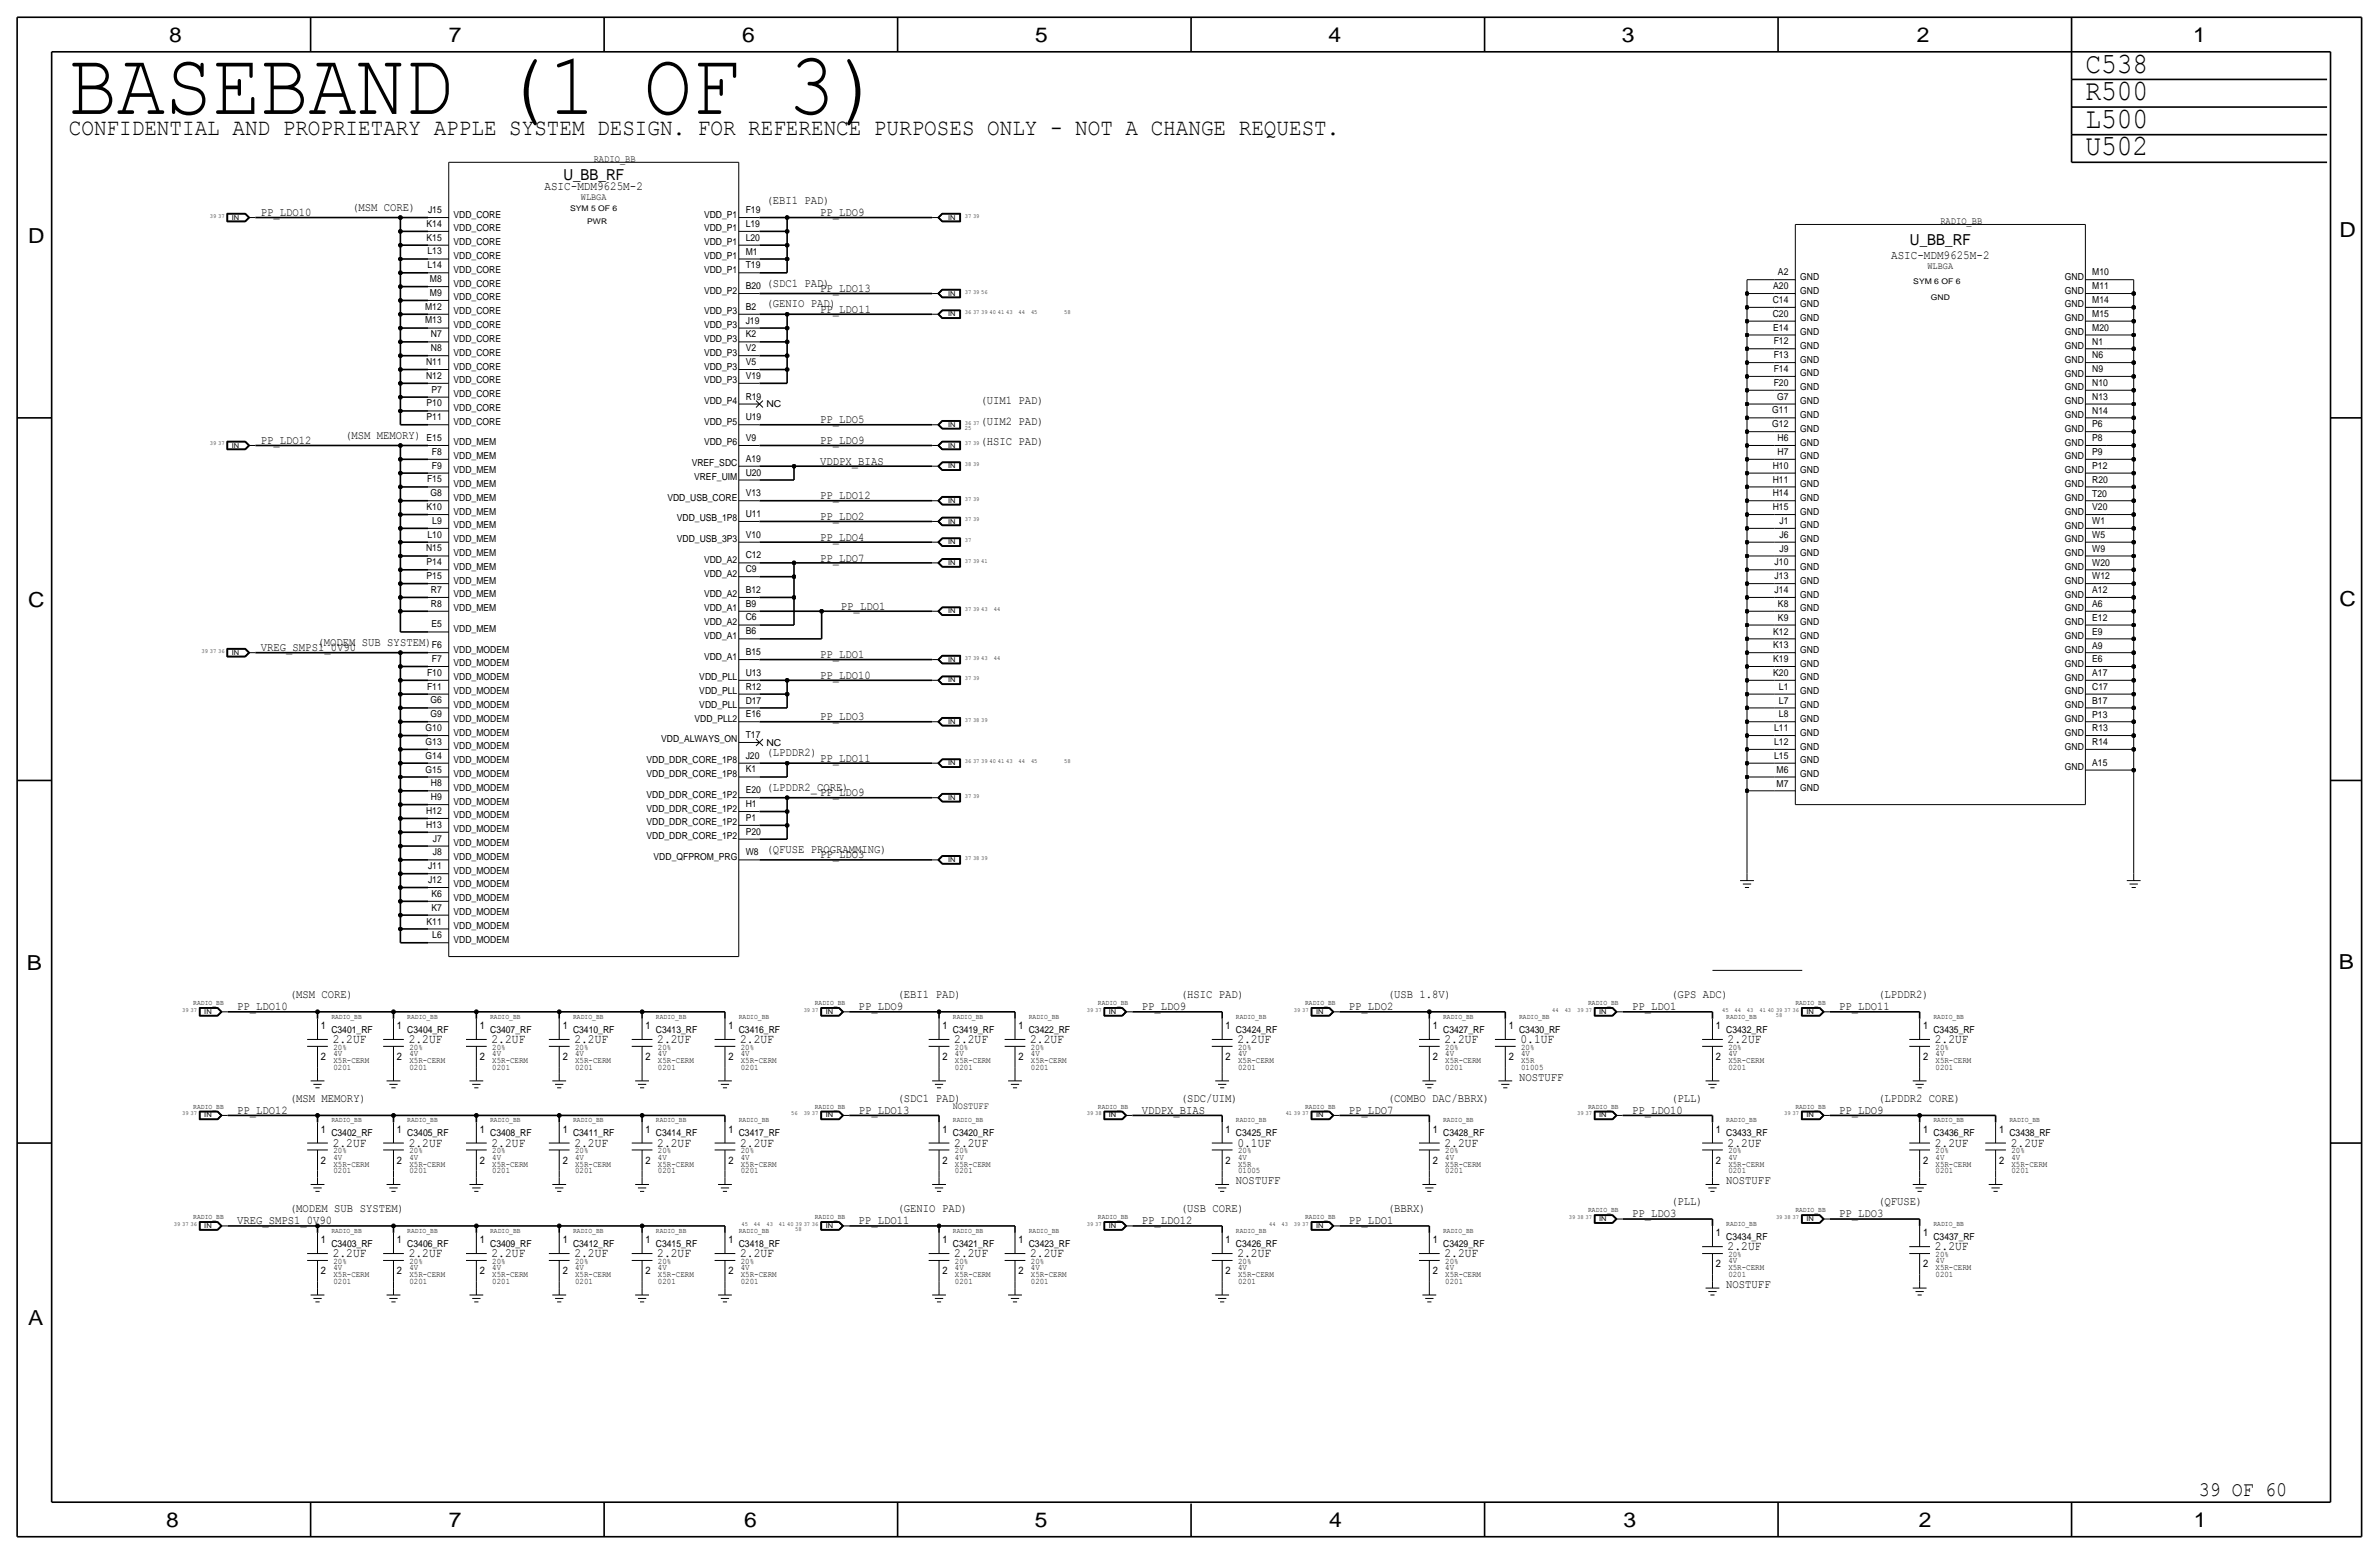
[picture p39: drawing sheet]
<svg xmlns="http://www.w3.org/2000/svg" width="875mm" height="572mm" viewBox="0 0 875 572" stroke-linecap="round" stroke-linejoin="round" font-family="sans-serif">
<defs><g id="words">
<text font-size="32.9" x="25.3" y="41.9">BASEBAND (1 OF 3)</text>
<g font-size="10.8">
<text x="767" y="26.7">C538</text>
<text x="767" y="36.8">R500</text>
<text x="767" y="47">L500</text>
<text x="767" y="57.1">U502</text>
</g>
<text font-size="8.6" x="25.3" y="49.5">CONFIDENTIAL AND PROPRIETARY APPLE SYSTEM DESIGN. FOR REFERENCE PURPOSES ONLY - NOT A CHANGE REQUEST.</text>
<g font-size="7.6">
<text x="62.2" y="15.5">8</text>
<text x="165" y="15.5">7</text>
<text x="273" y="15.5">6</text>
<text x="380.7" y="15.5">5</text>
<text x="488.6" y="15.5">4</text>
<text x="596.6" y="15.5">3</text>
<text x="705.1" y="15.5">2</text>
<text x="806.7" y="15.5">1</text>
<text x="10.4" y="89.4">D</text>
<text x="860.5" y="87.1">D</text>
<text x="10.4" y="223.3">C</text>
<text x="860.5" y="222.8">C</text>
<text x="9.8" y="356.6">B</text>
<text x="860.2" y="356.4">B</text>
<text x="10.4" y="487.4">A</text>
<text x="808.7" y="550.1">39 OF 60</text>
<text x="61.2" y="561.6">8</text>
<text x="165" y="561.6">7</text>
<text x="273.8" y="561.6">6</text>
<text x="380.7" y="561.6">5</text>
<text x="488.9" y="561.6">4</text>
<text x="597.1" y="561.6">3</text>
<text x="705.8" y="561.6">2</text>
<text x="806.9" y="561.6">1</text>
</g>
<g font-size="5.6">
<text x="207.2" y="66">U_BB_RF</text>
<text x="702.5" y="90.2">U_BB_RF</text>
</g>
<g font-size="4.7">
<text x="122.4" y="383.5">2.2UF</text>
<text x="150.3" y="383.5">2.2UF</text>
<text x="180.8" y="383.5">2.2UF</text>
<text x="211.3" y="383.5">2.2UF</text>
<text x="241.8" y="383.5">2.2UF</text>
<text x="272.2" y="383.5">2.2UF</text>
<text x="351" y="383.5">2.2UF</text>
<text x="378.9" y="383.5">2.2UF</text>
<text x="455.1" y="383.5">2.2UF</text>
<text x="531.3" y="383.5">2.2UF</text>
<text x="559.3" y="383.5">0.1UF</text>
<text x="635.5" y="383.5">2.2UF</text>
<text x="711.7" y="383.5">2.2UF</text>
<text x="122.4" y="421.6">2.2UF</text>
<text x="150.3" y="421.6">2.2UF</text>
<text x="180.8" y="421.6">2.2UF</text>
<text x="211.3" y="421.6">2.2UF</text>
<text x="241.8" y="421.6">2.2UF</text>
<text x="272.2" y="421.6">2.2UF</text>
<text x="351" y="421.6">2.2UF</text>
<text x="455.1" y="421.6">0.1UF</text>
<text x="531.3" y="421.6">2.2UF</text>
<text x="635.5" y="421.6">2.2UF</text>
<text x="711.7" y="421.6">2.2UF</text>
<text x="739.6" y="421.6">2.2UF</text>
<text x="635.5" y="459.7">2.2UF</text>
<text x="711.7" y="459.7">2.2UF</text>
<text x="122.4" y="462.3">2.2UF</text>
<text x="150.3" y="462.3">2.2UF</text>
<text x="180.8" y="462.3">2.2UF</text>
<text x="211.3" y="462.3">2.2UF</text>
<text x="241.8" y="462.3">2.2UF</text>
<text x="272.2" y="462.3">2.2UF</text>
<text x="351" y="462.3">2.2UF</text>
<text x="378.9" y="462.3">2.2UF</text>
<text x="455.1" y="462.3">2.2UF</text>
<text x="531.3" y="462.3">2.2UF</text>
</g>
<g font-size="4.5">
<text x="200.3" y="69.8">ASIC-MDM9625M-2</text>
<text x="695.6" y="95.3">ASIC-MDM9625M-2</text>
</g>
<g font-size="4.4">
<text x="129.5" y="77.5">(MSM CORE)</text>
<text x="281.9" y="74.9">(EBI1 PAD)</text>
<text x="96" y="79.5">PP_LDO10</text>
<text x="301.7" y="79.5">PP_LDO9</text>
<text x="281.9" y="105.4">(SDC1 PAD)</text>
<text x="301.7" y="107.4">PP_LDO13</text>
<text x="281.9" y="113">(GENIO PAD)</text>
<text x="301.7" y="115.1">PP_LDO11</text>
<text x="360.6" y="148.6">(UIM1 PAD)</text>
<text x="301.7" y="155.7">PP_LDO5</text>
<text x="126.9" y="161.3">(MSM MEMORY)</text>
<text x="360.6" y="156.2">(UIM2 PAD)</text>
<text x="96" y="163.3">PP_LDO12</text>
<text x="301.7" y="163.3">PP_LDO9</text>
<text x="360.6" y="163.8">(HSIC PAD)</text>
<text x="301.7" y="170.9">VDDPX_BIAS</text>
<text x="301.7" y="183.6">PP_LDO12</text>
<text x="301.7" y="191.3">PP_LDO2</text>
<text x="301.7" y="198.9">PP_LDO4</text>
<text x="301.7" y="206.5">PP_LDO7</text>
<text x="309.3" y="224.3">PP_LDO1</text>
<text x="96" y="239.5">VREG_SMPS1_0V90</text>
<text x="116.8" y="237.5">(MODEM SUB SYSTEM)</text>
<text x="301.7" y="242.1">PP_LDO1</text>
<text x="301.7" y="249.7">PP_LDO10</text>
<text x="301.7" y="264.9">PP_LDO3</text>
<text x="281.9" y="278.1">(LPDDR2)</text>
<text x="301.7" y="280.2">PP_LDO11</text>
<text x="281.9" y="290.8">(LPDDR2_CORE)</text>
<text x="301.7" y="292.9">PP_LDO9</text>
<text x="281.9" y="313.7">(QFUSE PROGRAMMING)</text>
<text x="301.7" y="315.7">PP_LDO3</text>
<text x="87.2" y="371.4">PP_LDO10</text>
<text x="106.6" y="367">(MSM CORE)</text>
<text x="315.8" y="371.4">PP_LDO9</text>
<text x="330.2" y="367">(EBI1 PAD)</text>
<text x="420" y="371.4">PP_LDO9</text>
<text x="434.3" y="367">(HSIC PAD)</text>
<text x="496.2" y="371.4">PP_LDO2</text>
<text x="510.5" y="367">(USB 1.8V)</text>
<text x="600.3" y="371.4">PP_LDO1</text>
<text x="614.6" y="367">(GPS ADC)</text>
<text x="676.5" y="371.4">PP_LDO11</text>
<text x="690.8" y="367">(LPDDR2)</text>
<text x="558.8" y="397.5">NOSTUFF</text>
<text x="106.6" y="405.1">(MSM MEMORY)</text>
<text x="330.2" y="405.1">(SDC1 PAD)</text>
<text x="434.3" y="405.1">(SDC/UIM)</text>
<text x="510.5" y="405.1">(COMBO DAC/BBRX)</text>
<text x="614.6" y="405.1">(PLL)</text>
<text x="690.8" y="405.1">(LPDDR2 CORE)</text>
<text x="87.2" y="409.5">PP_LDO12</text>
<text x="315.8" y="409.5">PP_LDO13</text>
<text x="420" y="409.5">VDDPX_BIAS</text>
<text x="496.2" y="409.5">PP_LDO7</text>
<text x="600.3" y="409.5">PP_LDO10</text>
<text x="676.5" y="409.5">PP_LDO9</text>
<text x="454.6" y="435.6">NOSTUFF</text>
<text x="634.9" y="435.6">NOSTUFF</text>
<text x="614.6" y="443.2">(PLL)</text>
<text x="690.8" y="443.2">(QFUSE)</text>
<text x="106.6" y="445.8">(MODEM SUB SYSTEM)</text>
<text x="330.2" y="445.8">(GENIO PAD)</text>
<text x="434.3" y="445.8">(USB CORE)</text>
<text x="510.5" y="445.8">(BBRX)</text>
<text x="600.3" y="447.6">PP_LDO3</text>
<text x="676.5" y="447.6">PP_LDO3</text>
<text x="87.2" y="450.2">VREG_SMPS1_0V90</text>
<text x="315.8" y="450.2">PP_LDO11</text>
<text x="420" y="450.2">PP_LDO12</text>
<text x="496.2" y="450.2">PP_LDO1</text>
<text x="634.9" y="473.7">NOSTUFF</text>
</g>
<g font-size="3.8">
<text x="118.1" y="378.5">1</text>
<text x="146" y="378.5">1</text>
<text x="176.5" y="378.5">1</text>
<text x="207" y="378.5">1</text>
<text x="237.4" y="378.5">1</text>
<text x="267.9" y="378.5">1</text>
<text x="346.7" y="378.5">1</text>
<text x="374.6" y="378.5">1</text>
<text x="450.8" y="378.5">1</text>
<text x="527" y="378.5">1</text>
<text x="554.9" y="378.5">1</text>
<text x="631.1" y="378.5">1</text>
<text x="707.3" y="378.5">1</text>
<text x="118.1" y="389.9">2</text>
<text x="146" y="389.9">2</text>
<text x="176.5" y="389.9">2</text>
<text x="207" y="389.9">2</text>
<text x="237.4" y="389.9">2</text>
<text x="267.9" y="389.9">2</text>
<text x="346.7" y="389.9">2</text>
<text x="374.6" y="389.9">2</text>
<text x="450.8" y="389.9">2</text>
<text x="527" y="389.9">2</text>
<text x="554.9" y="389.9">2</text>
<text x="631.1" y="389.9">2</text>
<text x="707.3" y="389.9">2</text>
<text x="118.1" y="416.6">1</text>
<text x="146" y="416.6">1</text>
<text x="176.5" y="416.6">1</text>
<text x="207" y="416.6">1</text>
<text x="237.4" y="416.6">1</text>
<text x="267.9" y="416.6">1</text>
<text x="346.7" y="416.6">1</text>
<text x="450.8" y="416.6">1</text>
<text x="527" y="416.6">1</text>
<text x="631.1" y="416.6">1</text>
<text x="707.3" y="416.6">1</text>
<text x="735.3" y="416.6">1</text>
<text x="118.1" y="428">2</text>
<text x="146" y="428">2</text>
<text x="176.5" y="428">2</text>
<text x="207" y="428">2</text>
<text x="237.4" y="428">2</text>
<text x="267.9" y="428">2</text>
<text x="346.7" y="428">2</text>
<text x="450.8" y="428">2</text>
<text x="527" y="428">2</text>
<text x="631.1" y="428">2</text>
<text x="707.3" y="428">2</text>
<text x="735.3" y="428">2</text>
<text x="631.1" y="454.7">1</text>
<text x="707.3" y="454.7">1</text>
<text x="118.1" y="457.2">1</text>
<text x="146" y="457.2">1</text>
<text x="176.5" y="457.2">1</text>
<text x="207" y="457.2">1</text>
<text x="237.4" y="457.2">1</text>
<text x="267.9" y="457.2">1</text>
<text x="346.7" y="457.2">1</text>
<text x="374.6" y="457.2">1</text>
<text x="450.8" y="457.2">1</text>
<text x="527" y="457.2">1</text>
<text x="631.1" y="466.1">2</text>
<text x="707.3" y="466.1">2</text>
<text x="118.1" y="468.6">2</text>
<text x="146" y="468.6">2</text>
<text x="176.5" y="468.6">2</text>
<text x="207" y="468.6">2</text>
<text x="237.4" y="468.6">2</text>
<text x="267.9" y="468.6">2</text>
<text x="346.7" y="468.6">2</text>
<text x="374.6" y="468.6">2</text>
<text x="450.8" y="468.6">2</text>
<text x="527" y="468.6">2</text>
</g>
<g font-size="3.6">
<text x="218.4" y="59.7">RADIO_BB</text>
<text x="713.7" y="82.5">RADIO_BB</text>
</g>
<g font-size="3.5">
<text x="213.7" y="73.7">WLBGA</text>
<text x="156.9" y="83.4">K14</text>
<text x="157.4" y="78.3">J15</text>
<text x="166.8" y="80">VDD_CORE</text>
<text x="259" y="80">VDD_P1</text>
<text x="274.3" y="83.5">L19</text>
<text x="274.3" y="78.4">F19</text>
<text x="156.9" y="88.5">K15</text>
<text x="166.8" y="85.1">VDD_CORE</text>
<text x="259" y="85.1">VDD_P1</text>
<text x="274.3" y="88.5">L20</text>
<text x="157.3" y="93.6">L13</text>
<text x="166.8" y="90.2">VDD_CORE</text>
<text x="166.8" y="95.3">VDD_CORE</text>
<text x="259" y="90.2">VDD_P1</text>
<text x="259" y="95.3">VDD_P1</text>
<text x="274.3" y="93.6">M1</text>
<text x="157.3" y="98.6">L14</text>
<text x="166.8" y="100.3">VDD_CORE</text>
<text x="259" y="100.3">VDD_P1</text>
<text x="274.3" y="98.7">T19</text>
<text x="654" y="101.3">A2</text>
<text x="709" y="99.1">WLBGA</text>
<text x="769.6" y="101.3">M10</text>
<text x="158.1" y="103.7">M8</text>
<text x="166.8" y="105.4">VDD_CORE</text>
<text x="259" y="107.9">VDD_P2</text>
<text x="274.3" y="106.3">B20</text>
<text x="652.2" y="106.3">A20</text>
<text x="662.1" y="102.9">GND</text>
<text x="662.1" y="108">GND</text>
<text x="759.5" y="102.9">GND</text>
<text x="769.6" y="106.4">M11</text>
<text x="156.4" y="113.9">M12</text>
<text x="158.1" y="108.8">M9</text>
<text x="166.8" y="110.5">VDD_CORE</text>
<text x="274.3" y="113.9">B2</text>
<text x="652" y="111.4">C14</text>
<text x="662.1" y="113">GND</text>
<text x="759.5" y="108">GND</text>
<text x="759.5" y="113.1">GND</text>
<text x="769.6" y="111.5">M14</text>
<text x="156.4" y="119">M13</text>
<text x="166.8" y="115.6">VDD_CORE</text>
<text x="259" y="115.6">VDD_P3</text>
<text x="274.3" y="119">J19</text>
<text x="652" y="116.5">C20</text>
<text x="662.1" y="118.1">GND</text>
<text x="759.5" y="118.2">GND</text>
<text x="769.6" y="116.5">M15</text>
<text x="158.5" y="124">N7</text>
<text x="166.8" y="125.7">VDD_CORE</text>
<text x="166.8" y="120.7">VDD_CORE</text>
<text x="259" y="120.6">VDD_P3</text>
<text x="259" y="125.7">VDD_P3</text>
<text x="274.3" y="124.1">K2</text>
<text x="652.2" y="121.6">E14</text>
<text x="662.1" y="123.2">GND</text>
<text x="759.5" y="123.2">GND</text>
<text x="769.6" y="121.6">M20</text>
<text x="158.5" y="129.1">N8</text>
<text x="166.8" y="130.8">VDD_CORE</text>
<text x="259" y="130.8">VDD_P3</text>
<text x="274.3" y="129.2">V2</text>
<text x="652.4" y="131.7">F13</text>
<text x="652.4" y="126.7">F12</text>
<text x="662.1" y="128.3">GND</text>
<text x="759.5" y="128.3">GND</text>
<text x="769.6" y="131.8">N6</text>
<text x="769.6" y="126.7">N1</text>
<text x="156.7" y="134.2">N11</text>
<text x="166.8" y="135.9">VDD_CORE</text>
<text x="259" y="135.9">VDD_P3</text>
<text x="274.3" y="134.3">V5</text>
<text x="652.4" y="136.8">F14</text>
<text x="662.1" y="133.4">GND</text>
<text x="759.5" y="133.4">GND</text>
<text x="769.6" y="136.9">N9</text>
<text x="156.7" y="139.3">N12</text>
<text x="166.8" y="141">VDD_CORE</text>
<text x="259" y="141">VDD_P3</text>
<text x="274.3" y="139.4">V19</text>
<text x="652.4" y="141.9">F20</text>
<text x="662.1" y="138.4">GND</text>
<text x="662.1" y="143.5">GND</text>
<text x="759.5" y="138.5">GND</text>
<text x="759.5" y="143.6">GND</text>
<text x="769.6" y="142">N10</text>
<text x="156.9" y="149.5">P10</text>
<text x="158.7" y="144.4">P7</text>
<text x="166.8" y="146.1">VDD_CORE</text>
<text x="259" y="148.6">VDD_P4</text>
<text x="274.3" y="147">R19</text>
<text x="281.9" y="149.9">NC</text>
<text x="653.6" y="147">G7</text>
<text x="662.1" y="148.6">GND</text>
<text x="759.5" y="148.7">GND</text>
<text x="769.6" y="147">N13</text>
<text x="156.9" y="154.5">P11</text>
<text x="166.8" y="151.1">VDD_CORE</text>
<text x="274.3" y="154.6">U19</text>
<text x="651.9" y="152.1">G11</text>
<text x="662.1" y="153.7">GND</text>
<text x="759.5" y="153.7">GND</text>
<text x="769.6" y="152.1">N14</text>
<text x="166.8" y="156.2">VDD_CORE</text>
<text x="259" y="156.2">VDD_P5</text>
<text x="651.9" y="157.1">G12</text>
<text x="662.1" y="158.8">GND</text>
<text x="759.5" y="158.8">GND</text>
<text x="769.6" y="157.2">P6</text>
<text x="156.9" y="162.2">E15</text>
<text x="158.8" y="167.2">F8</text>
<text x="166.8" y="163.8">VDD_MEM</text>
<text x="259" y="163.8">VDD_P6</text>
<text x="274.3" y="162.2">V9</text>
<text x="653.8" y="167.3">H7</text>
<text x="653.8" y="162.2">H6</text>
<text x="662.1" y="163.8">GND</text>
<text x="759.5" y="163.9">GND</text>
<text x="769.6" y="167.4">P9</text>
<text x="769.6" y="162.3">P8</text>
<text x="158.8" y="172.3">F9</text>
<text x="166.8" y="168.9">VDD_MEM</text>
<text x="166.8" y="174">VDD_MEM</text>
<text x="254.4" y="171.4">VREF_SDC</text>
<text x="274.3" y="169.8">A19</text>
<text x="652" y="172.4">H10</text>
<text x="662.1" y="168.9">GND</text>
<text x="759.5" y="169">GND</text>
<text x="769.6" y="172.4">P12</text>
<text x="157.1" y="177.4">F15</text>
<text x="166.8" y="179.1">VDD_MEM</text>
<text x="255.3" y="176.5">VREF_UIM</text>
<text x="274.3" y="174.9">U20</text>
<text x="652" y="177.5">H11</text>
<text x="662.1" y="174">GND</text>
<text x="662.1" y="179.1">GND</text>
<text x="759.5" y="174.1">GND</text>
<text x="759.5" y="179.1">GND</text>
<text x="769.6" y="177.5">R20</text>
<text x="158.3" y="182.5">G8</text>
<text x="166.8" y="184.2">VDD_MEM</text>
<text x="245.5" y="184.2">VDD_USB_CORE</text>
<text x="274.3" y="182.5">V13</text>
<text x="652" y="182.6">H14</text>
<text x="662.1" y="184.2">GND</text>
<text x="759.5" y="184.2">GND</text>
<text x="769.6" y="182.6">T20</text>
<text x="156.9" y="187.6">K10</text>
<text x="166.8" y="189.2">VDD_MEM</text>
<text x="249" y="191.8">VDD_USB_1P8</text>
<text x="274.3" y="190.2">U11</text>
<text x="652" y="187.6">H15</text>
<text x="662.1" y="189.3">GND</text>
<text x="759.5" y="189.3">GND</text>
<text x="769.6" y="187.7">V20</text>
<text x="157.3" y="197.7">L10</text>
<text x="159" y="192.6">L9</text>
<text x="166.8" y="194.3">VDD_MEM</text>
<text x="274.3" y="197.8">V10</text>
<text x="654.5" y="197.8">J6</text>
<text x="654.5" y="192.7">J1</text>
<text x="662.1" y="194.3">GND</text>
<text x="759.5" y="194.4">GND</text>
<text x="769.6" y="197.8">W5</text>
<text x="769.6" y="192.8">W1</text>
<text x="156.7" y="202.8">N15</text>
<text x="166.8" y="199.4">VDD_MEM</text>
<text x="249" y="199.4">VDD_USB_3P3</text>
<text x="654.5" y="202.9">J9</text>
<text x="662.1" y="199.4">GND</text>
<text x="759.5" y="199.5">GND</text>
<text x="769.6" y="202.9">W9</text>
<text x="156.9" y="207.9">P14</text>
<text x="166.8" y="209.6">VDD_MEM</text>
<text x="166.8" y="204.5">VDD_MEM</text>
<text x="259" y="207">VDD_A2</text>
<text x="274.3" y="205.3">C12</text>
<text x="652.7" y="208">J10</text>
<text x="662.1" y="204.5">GND</text>
<text x="662.1" y="209.6">GND</text>
<text x="759.5" y="204.5">GND</text>
<text x="759.5" y="209.6">GND</text>
<text x="769.6" y="208">W20</text>
<text x="156.9" y="213">P15</text>
<text x="166.8" y="214.6">VDD_MEM</text>
<text x="259" y="212.1">VDD_A2</text>
<text x="274.3" y="210.4">C9</text>
<text x="652.7" y="213">J13</text>
<text x="662.1" y="214.7">GND</text>
<text x="759.5" y="214.7">GND</text>
<text x="769.6" y="213.1">W12</text>
<text x="158.5" y="218.1">R7</text>
<text x="166.8" y="219.7">VDD_MEM</text>
<text x="259" y="219.7">VDD_A2</text>
<text x="274.3" y="218">B12</text>
<text x="652.7" y="218.1">J14</text>
<text x="662.1" y="219.7">GND</text>
<text x="759.5" y="219.8">GND</text>
<text x="769.6" y="218.2">A12</text>
<text x="158.5" y="223.1">R8</text>
<text x="166.8" y="224.8">VDD_MEM</text>
<text x="259" y="224.8">VDD_A1</text>
<text x="274.3" y="223.1">B9</text>
<text x="654" y="223.2">K8</text>
<text x="662.1" y="224.8">GND</text>
<text x="759.5" y="224.9">GND</text>
<text x="769.6" y="223.3">A6</text>
<text x="158.7" y="230.8">E5</text>
<text x="166.8" y="232.4">VDD_MEM</text>
<text x="259" y="229.9">VDD_A2</text>
<text x="274.3" y="228.2">C6</text>
<text x="274.3" y="233.3">B6</text>
<text x="652.2" y="233.4">K12</text>
<text x="654" y="228.3">K9</text>
<text x="662.1" y="229.9">GND</text>
<text x="759.5" y="230">GND</text>
<text x="769.6" y="233.4">E9</text>
<text x="769.6" y="228.3">E12</text>
<text x="158.8" y="238.4">F6</text>
<text x="259" y="234.9">VDD_A1</text>
<text x="652.2" y="238.4">K13</text>
<text x="662.1" y="235">GND</text>
<text x="759.5" y="235">GND</text>
<text x="769.6" y="238.5">A9</text>
<text x="158.8" y="243.5">F7</text>
<text x="166.8" y="245.1">VDD_MODEM</text>
<text x="166.8" y="240">VDD_MODEM</text>
<text x="259" y="242.6">VDD_A1</text>
<text x="274.3" y="240.9">B15</text>
<text x="652.2" y="243.5">K19</text>
<text x="662.1" y="240.1">GND</text>
<text x="662.1" y="245.1">GND</text>
<text x="759.5" y="240.1">GND</text>
<text x="759.5" y="245.2">GND</text>
<text x="769.6" y="243.6">E6</text>
<text x="157.1" y="248.5">F10</text>
<text x="166.8" y="250.2">VDD_MODEM</text>
<text x="257.2" y="250.2">VDD_PLL</text>
<text x="274.3" y="248.6">U13</text>
<text x="652.2" y="248.6">K20</text>
<text x="662.1" y="250.2">GND</text>
<text x="759.5" y="250.3">GND</text>
<text x="769.6" y="248.7">A17</text>
<text x="157.1" y="253.6">F11</text>
<text x="166.8" y="255.3">VDD_MODEM</text>
<text x="257.2" y="255.3">VDD_PLL</text>
<text x="274.3" y="253.6">R12</text>
<text x="654.3" y="253.7">L1</text>
<text x="662.1" y="255.3">GND</text>
<text x="759.5" y="255.4">GND</text>
<text x="769.6" y="253.7">C17</text>
<text x="158.3" y="263.8">G9</text>
<text x="158.3" y="258.7">G6</text>
<text x="166.8" y="260.3">VDD_MODEM</text>
<text x="257.2" y="260.3">VDD_PLL</text>
<text x="274.3" y="258.7">D17</text>
<text x="274.3" y="263.8">E16</text>
<text x="654.3" y="263.9">L8</text>
<text x="654.3" y="258.8">L7</text>
<text x="662.1" y="260.4">GND</text>
<text x="759.5" y="260.4">GND</text>
<text x="769.6" y="263.9">P13</text>
<text x="769.6" y="258.8">B17</text>
<text x="156.6" y="268.9">G10</text>
<text x="166.8" y="265.4">VDD_MODEM</text>
<text x="255.5" y="265.4">VDD_PLL2</text>
<text x="652.6" y="268.9">L11</text>
<text x="662.1" y="265.5">GND</text>
<text x="759.5" y="265.5">GND</text>
<text x="769.6" y="269">R13</text>
<text x="156.6" y="273.9">G13</text>
<text x="166.8" y="275.6">VDD_MODEM</text>
<text x="166.8" y="270.5">VDD_MODEM</text>
<text x="243.2" y="273">VDD_ALWAYS_ON</text>
<text x="274.3" y="271.4">T17</text>
<text x="281.9" y="274.3">NC</text>
<text x="652.6" y="274">L12</text>
<text x="662.1" y="270.6">GND</text>
<text x="662.1" y="275.6">GND</text>
<text x="759.5" y="270.6">GND</text>
<text x="759.5" y="275.7">GND</text>
<text x="769.6" y="274.1">R14</text>
<text x="156.6" y="279">G14</text>
<text x="166.8" y="280.7">VDD_MODEM</text>
<text x="237.8" y="280.7">VDD_DDR_CORE_1P8</text>
<text x="274.3" y="279">J20</text>
<text x="652.6" y="279.1">L15</text>
<text x="662.1" y="280.7">GND</text>
<text x="769.6" y="281.7">A15</text>
<text x="156.6" y="284.1">G15</text>
<text x="166.8" y="285.8">VDD_MODEM</text>
<text x="237.8" y="285.7">VDD_DDR_CORE_1P8</text>
<text x="274.3" y="284.1">K1</text>
<text x="653.4" y="284.2">M6</text>
<text x="662.1" y="285.8">GND</text>
<text x="759.5" y="283.2">GND</text>
<text x="158.5" y="289.2">H8</text>
<text x="166.8" y="290.8">VDD_MODEM</text>
<text x="237.8" y="293.4">VDD_DDR_CORE_1P2</text>
<text x="274.3" y="291.7">E20</text>
<text x="653.4" y="289.3">M7</text>
<text x="662.1" y="290.9">GND</text>
<text x="156.7" y="299.3">H12</text>
<text x="158.5" y="294.3">H9</text>
<text x="166.8" y="295.9">VDD_MODEM</text>
<text x="237.8" y="298.4">VDD_DDR_CORE_1P2</text>
<text x="274.3" y="296.8">H1</text>
<text x="156.7" y="304.4">H13</text>
<text x="166.8" y="301">VDD_MODEM</text>
<text x="237.8" y="303.5">VDD_DDR_CORE_1P2</text>
<text x="274.3" y="301.9">P1</text>
<text x="159.2" y="309.5">J7</text>
<text x="166.8" y="306.1">VDD_MODEM</text>
<text x="166.8" y="311.1">VDD_MODEM</text>
<text x="237.8" y="308.6">VDD_DDR_CORE_1P2</text>
<text x="274.3" y="306.9">P20</text>
<text x="159.2" y="314.6">J8</text>
<text x="166.8" y="316.2">VDD_MODEM</text>
<text x="240.4" y="316.2">VDD_QFPROM_PRG</text>
<text x="274.3" y="314.6">W8</text>
<text x="157.4" y="319.7">J11</text>
<text x="166.8" y="321.3">VDD_MODEM</text>
<text x="157.4" y="324.8">J12</text>
<text x="158.7" y="329.8">K6</text>
<text x="166.8" y="326.4">VDD_MODEM</text>
<text x="158.7" y="334.9">K7</text>
<text x="166.8" y="331.5">VDD_MODEM</text>
<text x="156.9" y="340">K11</text>
<text x="166.8" y="336.5">VDD_MODEM</text>
<text x="166.8" y="341.6">VDD_MODEM</text>
<text x="159" y="345.1">L6</text>
<text x="166.8" y="346.7">VDD_MODEM</text>
<text x="121.9" y="379.7">C3401_RF</text>
<text x="149.8" y="379.7">C3404_RF</text>
<text x="180.3" y="379.7">C3407_RF</text>
<text x="210.8" y="379.7">C3410_RF</text>
<text x="241.2" y="379.7">C3413_RF</text>
<text x="271.7" y="379.7">C3416_RF</text>
<text x="350.5" y="379.7">C3419_RF</text>
<text x="378.4" y="379.7">C3422_RF</text>
<text x="454.6" y="379.7">C3424_RF</text>
<text x="530.8" y="379.7">C3427_RF</text>
<text x="558.7" y="379.7">C3430_RF</text>
<text x="634.9" y="379.7">C3432_RF</text>
<text x="711.1" y="379.7">C3435_RF</text>
<text x="350.5" y="407.7">NOSTUFF</text>
<text x="121.9" y="417.8">C3402_RF</text>
<text x="149.8" y="417.8">C3405_RF</text>
<text x="180.3" y="417.8">C3408_RF</text>
<text x="210.8" y="417.8">C3411_RF</text>
<text x="241.2" y="417.8">C3414_RF</text>
<text x="271.7" y="417.8">C3417_RF</text>
<text x="350.5" y="417.8">C3420_RF</text>
<text x="454.6" y="417.8">C3425_RF</text>
<text x="530.8" y="417.8">C3428_RF</text>
<text x="634.9" y="417.8">C3433_RF</text>
<text x="711.1" y="417.8">C3436_RF</text>
<text x="739.1" y="417.8">C3438_RF</text>
<text x="634.9" y="455.9">C3434_RF</text>
<text x="711.1" y="455.9">C3437_RF</text>
<text x="121.9" y="458.5">C3403_RF</text>
<text x="149.8" y="458.5">C3406_RF</text>
<text x="180.3" y="458.5">C3409_RF</text>
<text x="210.8" y="458.5">C3412_RF</text>
<text x="241.2" y="458.5">C3415_RF</text>
<text x="271.7" y="458.5">C3418_RF</text>
<text x="350.5" y="458.5">C3421_RF</text>
<text x="378.4" y="458.5">C3423_RF</text>
<text x="454.6" y="458.5">C3426_RF</text>
<text x="530.8" y="458.5">C3429_RF</text>
</g>
<g font-size="3.1">
<text x="122.6" y="388.4">4V</text>
<text x="122.6" y="386.1">20%</text>
<text x="150.6" y="388.4">4V</text>
<text x="150.6" y="386.1">20%</text>
<text x="181.1" y="388.4">4V</text>
<text x="181.1" y="386.1">20%</text>
<text x="211.5" y="388.4">4V</text>
<text x="211.5" y="386.1">20%</text>
<text x="242" y="388.4">4V</text>
<text x="242" y="386.1">20%</text>
<text x="272.5" y="388.4">4V</text>
<text x="272.5" y="386.1">20%</text>
<text x="351.2" y="388.4">4V</text>
<text x="351.2" y="386.1">20%</text>
<text x="379.2" y="388.4">4V</text>
<text x="379.2" y="386.1">20%</text>
<text x="455.4" y="388.4">4V</text>
<text x="455.4" y="386.1">20%</text>
<text x="531.6" y="388.4">4V</text>
<text x="531.6" y="386.1">20%</text>
<text x="559.5" y="388.4">4V</text>
<text x="559.5" y="386.1">20%</text>
<text x="635.7" y="388.4">4V</text>
<text x="635.7" y="386.1">20%</text>
<text x="711.9" y="388.4">4V</text>
<text x="711.9" y="386.1">20%</text>
<text x="122.6" y="390.9">X5R-CERM</text>
<text x="122.6" y="393.4">0201</text>
<text x="150.6" y="390.9">X5R-CERM</text>
<text x="150.6" y="393.4">0201</text>
<text x="181.1" y="390.9">X5R-CERM</text>
<text x="181.1" y="393.4">0201</text>
<text x="211.5" y="390.9">X5R-CERM</text>
<text x="211.5" y="393.4">0201</text>
<text x="242" y="390.9">X5R-CERM</text>
<text x="242" y="393.4">0201</text>
<text x="272.5" y="390.9">X5R-CERM</text>
<text x="272.5" y="393.4">0201</text>
<text x="351.2" y="390.9">X5R-CERM</text>
<text x="351.2" y="393.4">0201</text>
<text x="379.2" y="390.9">X5R-CERM</text>
<text x="379.2" y="393.4">0201</text>
<text x="455.4" y="390.9">X5R-CERM</text>
<text x="455.4" y="393.4">0201</text>
<text x="531.6" y="390.9">X5R-CERM</text>
<text x="531.6" y="393.4">0201</text>
<text x="559.5" y="393.4">01005</text>
<text x="559.5" y="390.9">X5R</text>
<text x="635.7" y="390.9">X5R-CERM</text>
<text x="635.7" y="393.4">0201</text>
<text x="711.9" y="390.9">X5R-CERM</text>
<text x="711.9" y="393.4">0201</text>
<text x="122.6" y="424.2">20%</text>
<text x="150.6" y="424.2">20%</text>
<text x="181.1" y="424.2">20%</text>
<text x="211.5" y="424.2">20%</text>
<text x="242" y="424.2">20%</text>
<text x="272.5" y="424.2">20%</text>
<text x="351.2" y="424.2">20%</text>
<text x="455.4" y="424.2">20%</text>
<text x="531.6" y="424.2">20%</text>
<text x="635.7" y="424.2">20%</text>
<text x="711.9" y="424.2">20%</text>
<text x="739.9" y="424.2">20%</text>
<text x="122.6" y="426.5">4V</text>
<text x="122.6" y="429">X5R-CERM</text>
<text x="122.6" y="431.5">0201</text>
<text x="150.6" y="426.5">4V</text>
<text x="150.6" y="429">X5R-CERM</text>
<text x="150.6" y="431.5">0201</text>
<text x="181" y="426.5">4V</text>
<text x="181" y="429">X5R-CERM</text>
<text x="181" y="431.5">0201</text>
<text x="211.5" y="426.5">4V</text>
<text x="211.5" y="429">X5R-CERM</text>
<text x="211.5" y="431.5">0201</text>
<text x="242" y="426.5">4V</text>
<text x="242" y="429">X5R-CERM</text>
<text x="242" y="431.5">0201</text>
<text x="272.5" y="426.5">4V</text>
<text x="272.5" y="429">X5R-CERM</text>
<text x="272.5" y="431.5">0201</text>
<text x="351.2" y="426.5">4V</text>
<text x="351.2" y="429">X5R-CERM</text>
<text x="351.2" y="431.5">0201</text>
<text x="455.4" y="431.5">01005</text>
<text x="455.4" y="426.5">4V</text>
<text x="455.4" y="429">X5R</text>
<text x="531.6" y="426.5">4V</text>
<text x="531.6" y="429">X5R-CERM</text>
<text x="531.6" y="431.5">0201</text>
<text x="635.7" y="426.5">4V</text>
<text x="635.7" y="429">X5R-CERM</text>
<text x="635.7" y="431.5">0201</text>
<text x="711.9" y="426.5">4V</text>
<text x="711.9" y="429">X5R-CERM</text>
<text x="711.9" y="431.5">0201</text>
<text x="739.9" y="426.5">4V</text>
<text x="739.9" y="429">X5R-CERM</text>
<text x="739.9" y="431.5">0201</text>
<text x="122.6" y="467.1">4V</text>
<text x="122.6" y="464.8">20%</text>
<text x="150.6" y="467.1">4V</text>
<text x="150.6" y="464.8">20%</text>
<text x="181.1" y="467.1">4V</text>
<text x="181.1" y="464.8">20%</text>
<text x="211.5" y="467.1">4V</text>
<text x="211.5" y="464.8">20%</text>
<text x="242" y="467.1">4V</text>
<text x="242" y="464.8">20%</text>
<text x="272.5" y="467.1">4V</text>
<text x="272.5" y="464.8">20%</text>
<text x="351.2" y="467.1">4V</text>
<text x="351.2" y="464.8">20%</text>
<text x="379.2" y="467.1">4V</text>
<text x="379.2" y="464.8">20%</text>
<text x="455.4" y="467.1">4V</text>
<text x="455.4" y="464.8">20%</text>
<text x="531.6" y="467.1">4V</text>
<text x="531.6" y="464.8">20%</text>
<text x="635.7" y="464.6">4V</text>
<text x="635.7" y="467.1">X5R-CERM</text>
<text x="635.7" y="462.3">20%</text>
<text x="711.9" y="464.6">4V</text>
<text x="711.9" y="467.1">X5R-CERM</text>
<text x="711.9" y="462.3">20%</text>
<text x="122.6" y="469.6">X5R-CERM</text>
<text x="122.6" y="472.2">0201</text>
<text x="150.6" y="469.6">X5R-CERM</text>
<text x="150.6" y="472.2">0201</text>
<text x="181.1" y="469.6">X5R-CERM</text>
<text x="181.1" y="472.2">0201</text>
<text x="211.5" y="469.6">X5R-CERM</text>
<text x="211.5" y="472.2">0201</text>
<text x="242" y="469.6">X5R-CERM</text>
<text x="242" y="472.2">0201</text>
<text x="272.5" y="469.6">X5R-CERM</text>
<text x="272.5" y="472.2">0201</text>
<text x="351.2" y="469.6">X5R-CERM</text>
<text x="351.2" y="472.2">0201</text>
<text x="379.2" y="469.6">X5R-CERM</text>
<text x="379.2" y="472.2">0201</text>
<text x="455.4" y="469.6">X5R-CERM</text>
<text x="455.4" y="472.2">0201</text>
<text x="531.6" y="469.6">X5R-CERM</text>
<text x="531.6" y="472.2">0201</text>
<text x="635.7" y="469.6">0201</text>
<text x="711.9" y="469.6">0201</text>
</g>
<g font-size="2.9">
<text x="209.7" y="77.7">SYM 5 OF 6</text>
<text x="216" y="82.6">PWR</text>
<text x="703.7" y="104.4">SYM 6 OF 6</text>
<text x="710.2" y="110.5">GND</text>
</g>
<g font-size="2.6">
<text x="71.1" y="369.6">RADIO_BB</text>
<text x="299.7" y="369.6">RADIO_BB</text>
<text x="403.8" y="369.6">RADIO_BB</text>
<text x="480" y="369.6">RADIO_BB</text>
<text x="584.1" y="369.6">RADIO_BB</text>
<text x="660.4" y="369.6">RADIO_BB</text>
<text x="121.9" y="374.7">RADIO_BB</text>
<text x="149.8" y="374.7">RADIO_BB</text>
<text x="180.3" y="374.7">RADIO_BB</text>
<text x="210.8" y="374.7">RADIO_BB</text>
<text x="241.2" y="374.7">RADIO_BB</text>
<text x="271.7" y="374.7">RADIO_BB</text>
<text x="350.5" y="374.7">RADIO_BB</text>
<text x="378.4" y="374.7">RADIO_BB</text>
<text x="454.6" y="374.7">RADIO_BB</text>
<text x="530.8" y="374.7">RADIO_BB</text>
<text x="558.8" y="374.7">RADIO_BB</text>
<text x="634.9" y="374.7">RADIO_BB</text>
<text x="711.2" y="374.7">RADIO_BB</text>
<text x="71.1" y="407.7">RADIO_BB</text>
<text x="299.7" y="407.7">RADIO_BB</text>
<text x="403.8" y="407.7">RADIO_BB</text>
<text x="480" y="407.7">RADIO_BB</text>
<text x="584.1" y="407.7">RADIO_BB</text>
<text x="660.4" y="407.7">RADIO_BB</text>
<text x="121.9" y="412.7">RADIO_BB</text>
<text x="149.8" y="412.7">RADIO_BB</text>
<text x="180.3" y="412.7">RADIO_BB</text>
<text x="210.8" y="412.7">RADIO_BB</text>
<text x="241.2" y="412.7">RADIO_BB</text>
<text x="271.7" y="412.7">RADIO_BB</text>
<text x="350.5" y="412.8">RADIO_BB</text>
<text x="454.6" y="412.7">RADIO_BB</text>
<text x="530.8" y="412.7">RADIO_BB</text>
<text x="634.9" y="412.8">RADIO_BB</text>
<text x="711.2" y="412.7">RADIO_BB</text>
<text x="739.1" y="412.7">RADIO_BB</text>
<text x="71.1" y="448.3">RADIO_BB</text>
<text x="299.7" y="448.3">RADIO_BB</text>
<text x="403.8" y="448.3">RADIO_BB</text>
<text x="480" y="448.3">RADIO_BB</text>
<text x="584.1" y="445.8">RADIO_BB</text>
<text x="660.4" y="445.8">RADIO_BB</text>
<text x="121.9" y="453.4">RADIO_BB</text>
<text x="149.8" y="453.4">RADIO_BB</text>
<text x="180.3" y="453.4">RADIO_BB</text>
<text x="210.8" y="453.4">RADIO_BB</text>
<text x="241.2" y="453.4">RADIO_BB</text>
<text x="271.7" y="453.4">RADIO_BB</text>
<text x="350.5" y="453.4">RADIO_BB</text>
<text x="378.4" y="453.4">RADIO_BB</text>
<text x="454.6" y="453.4">RADIO_BB</text>
<text x="530.8" y="453.4">RADIO_BB</text>
<text x="634.9" y="450.9">RADIO_BB</text>
<text x="711.2" y="450.9">RADIO_BB</text>
</g>
<g font-size="2.5">
<text x="85.3" y="80.8">IN</text>
<text x="348.7" y="80.8">IN</text>
<text x="348.7" y="108.7">IN</text>
<text x="348.7" y="116.3">IN</text>
<text x="348.7" y="157">IN</text>
<text x="85.3" y="164.6">IN</text>
<text x="348.7" y="164.6">IN</text>
<text x="348.7" y="172.2">IN</text>
<text x="348.7" y="184.9">IN</text>
<text x="348.7" y="192.5">IN</text>
<text x="348.7" y="200.2">IN</text>
<text x="348.7" y="207.8">IN</text>
<text x="348.7" y="225.6">IN</text>
<text x="85.3" y="240.8">IN</text>
<text x="348.7" y="243.3">IN</text>
<text x="348.7" y="251">IN</text>
<text x="348.7" y="266.2">IN</text>
<text x="348.7" y="281.4">IN</text>
<text x="348.7" y="294.1">IN</text>
<text x="348.7" y="317">IN</text>
<text x="75.1" y="372.9">IN</text>
<text x="303.7" y="372.9">IN</text>
<text x="407.9" y="372.9">IN</text>
<text x="484.1" y="372.9">IN</text>
<text x="588.2" y="372.9">IN</text>
<text x="664.4" y="372.9">IN</text>
<text x="75.1" y="411">IN</text>
<text x="303.7" y="411">IN</text>
<text x="407.9" y="411">IN</text>
<text x="484.1" y="411">IN</text>
<text x="588.2" y="411">IN</text>
<text x="664.4" y="411">IN</text>
<text x="588.2" y="449.1">IN</text>
<text x="664.4" y="449.1">IN</text>
<text x="75.1" y="451.6">IN</text>
<text x="303.7" y="451.6">IN</text>
<text x="407.9" y="451.6">IN</text>
<text x="484.1" y="451.6">IN</text>
</g>
<g font-size="2.3">
<text x="77.2" y="80">39 37</text>
<text x="354.8" y="80">37 39</text>
<text x="354.8" y="108">37 39 56</text>
<text x="354.8" y="115.6">36 37 39 40 41 43</text>
<text x="374.6" y="115.6">44</text>
<text x="379.2" y="115.6">45</text>
<text x="391.4" y="115.6">58</text>
<text x="354.8" y="156.2">36 37</text>
<text x="354.8" y="158">25</text>
<text x="77.2" y="163.8">39 37</text>
<text x="354.8" y="163.8">37 39</text>
<text x="354.8" y="171.4">38 39</text>
<text x="354.8" y="184.2">37 39</text>
<text x="354.8" y="191.8">37 39</text>
<text x="354.8" y="199.4">37</text>
<text x="354.8" y="207">37 39 41</text>
<text x="354.8" y="224.8">37 39 43</text>
<text x="365.5" y="224.8">44</text>
<text x="74.1" y="240">39 37 36</text>
<text x="354.8" y="242.6">37 39 43</text>
<text x="365.5" y="242.6">44</text>
<text x="354.8" y="250.2">37 39</text>
<text x="354.8" y="265.4">37 38 39</text>
<text x="354.8" y="280.7">36 37 39 40 41 43</text>
<text x="374.6" y="280.7">44</text>
<text x="379.2" y="280.7">45</text>
<text x="391.4" y="280.7">58</text>
<text x="354.8" y="293.4">37 39</text>
<text x="354.8" y="316.2">37 38 39</text>
<text x="67" y="372.1">39 37</text>
<text x="295.6" y="372.1">39 37</text>
<text x="399.7" y="372.1">39 37</text>
<text x="475.9" y="372.1">39 37</text>
<text x="570.9" y="372.1">44</text>
<text x="575.5" y="372.1">43</text>
<text x="580.1" y="372.1">39 37</text>
<text x="633.4" y="372.1">45</text>
<text x="638" y="372.1">44</text>
<text x="642.6" y="372.1">43</text>
<text x="647.1" y="372.1">41 40 39 37 36</text>
<text x="653.2" y="373.9">58</text>
<text x="67" y="410.2">39 37</text>
<text x="291" y="410.2">56</text>
<text x="295.6" y="410.2">39 37</text>
<text x="399.7" y="410.2">39 38</text>
<text x="472.9" y="410.2">41 39 37</text>
<text x="580.1" y="410.2">39 37</text>
<text x="656.3" y="410.2">39 37</text>
<text x="577" y="448.3">39 38 37</text>
<text x="653.2" y="448.3">39 38 37</text>
<text x="64" y="450.9">39 37 36</text>
<text x="272.7" y="450.8">45</text>
<text x="277.3" y="450.8">44</text>
<text x="281.9" y="450.8">43</text>
<text x="286.5" y="450.8">41 40 39 37 36</text>
<text x="292.5" y="452.7">58</text>
<text x="399.7" y="450.8">39 37</text>
<text x="466.8" y="450.8">44</text>
<text x="471.4" y="450.8">43</text>
<text x="475.9" y="450.8">39 37</text>
</g>
</g></defs>
<g fill="none" stroke="#000" stroke-width=".37">
<path d="M165 59.7h106.7zM165 59.7v292.1zM271.7 59.7v292.1zM83.5 78.4v3.2zM83.5 78.4h6.8zM83.6 78.5h6.6zM83.6 78.5v3zM83.7 78.6v2.8zM83.7 78.6h6.5zM83.8 78.7h6.3zM83.8 78.7v2.6zM90.1 78.7l1.3 1.3z"/>
<path d="M90.2 78.6l1.3 1.4zM90.2 78.5l1.5 1.5zM90.3 78.4l1.5 1.6zM346.5 78.4h6.8zM346.6 78.5h6.6zM346.6 78.6h6.5zM346.7 78.7h6.3zM346.7 78.7l-1.3 1.3zM353 78.7v2.6zM353.1 78.6v2.8zM353.2 78.5v3zM353.3 78.4v3.2z"/>
<path d="M83.5 81.6h6.8zM83.6 81.5h6.6zM83.7 81.4h6.5zM83.8 81.3h6.3zM90.1 81.3l1.3-1.3zM90.2 81.4l1.3-1.4zM90.2 81.5l1.5-1.5zM90.3 81.6l1.5-1.6zM91.4 80h2.5zM157.4 80h7.6zM157.4 85.1h7.6zM157.4 90.2h7.6z"/>
<path d="M157.4 95.3h7.6zM271.7 80h7.6zM271.7 85.1h7.6zM271.7 90.2h7.6zM271.7 95.3h7.6zM342.8 80h2.6zM344.9 80l1.6 1.6zM344.9 80l1.6-1.6zM345.1 80l1.5 1.5zM345.1 80l1.5-1.5zM345.2 80l1.4-1.4zM345.2 80l1.4 1.4z"/>
<path d="M345.4 80l1.3 1.3zM346.5 81.6h6.8zM346.6 81.5h6.6zM346.6 81.4h6.5zM346.7 81.3h6.3zM660.4 82.6h106.6zM660.4 82.6v213.3zM767 82.6v213.3zM157.4 105.4h7.6zM157.4 115.6h7.6zM157.4 100.3h7.6zM157.4 110.5h7.6z"/>
<path d="M271.7 100.3h7.6zM271.7 108h7.6zM271.7 115.6h7.6zM342.8 115.6h2.6zM342.8 108h2.6zM344.9 115.6l1.6 1.5zM344.9 107.9l1.6 1.6zM344.9 115.6l1.6-1.6zM344.9 108l1.6-1.6zM345.1 115.6l1.5 1.4zM345.1 108l1.5 1.4zM345.1 115.6l1.5-1.5z"/>
<path d="M345.1 108l1.5-1.5zM345.2 115.6l1.4-1.4zM345.2 108l1.4-1.4zM345.2 115.6l1.4 1.3zM345.2 108l1.4 1.3zM345.4 115.6l1.3 1.2zM345.4 107.9l1.3 1.3zM345.4 115.6l1.3-1.3zM345.4 108l1.3-1.3zM346.5 114h6.8zM346.5 106.4h6.8zM346.5 117.1h6.8z"/>
<path d="M346.5 109.5h6.8zM346.6 117h6.6zM346.6 109.4h6.6zM346.6 114.1h6.6zM346.6 106.5h6.6zM346.6 116.9h6.5zM346.6 109.3h6.5zM346.6 114.2h6.5zM346.6 106.6h6.5zM346.7 114.3h6.3zM346.7 106.7h6.3zM346.7 116.8h6.3z"/>
<path d="M346.7 109.2h6.3zM353 114.3v2.5zM353 106.7v2.5zM353.1 114.2v2.7zM353.1 106.6v2.7zM353.2 114.1v2.9zM353.2 106.5v2.9zM353.3 114v3.1zM353.3 106.4v3.1zM642.6 118.1v5.1zM642.6 118.1h10.1zM642.6 113v5.1z"/>
<path d="M642.6 113h10.1zM642.6 108v5zM642.6 108h10.1zM642.6 102.9v5zM642.6 102.9h10.1zM652.7 102.9h7.7zM652.7 108h7.7zM652.7 113h7.7zM652.7 118.1h7.7zM767 102.9h7.7zM767 108h7.7zM767 113h7.7z"/>
<path d="M767 118.1h7.7zM774.7 118.1h10.1zM774.7 113h10.1zM774.7 108h10.1zM774.7 102.9h10.1zM784.8 118.1v5.1zM784.8 113v5.1zM784.8 108v5zM784.8 102.9v5zM157.4 125.7h7.6zM157.4 130.8h7.6zM157.4 135.9h7.6z"/>
<path d="M157.4 120.7h7.6zM271.7 120.7h7.6zM271.7 125.7h7.6zM271.7 130.8h7.6zM271.7 135.9h7.6zM642.6 138.4v5.1zM642.6 138.4h10.1zM642.6 133.4v5zM642.6 133.4h10.1zM642.6 128.3v5zM642.6 128.3h10.1zM642.6 123.2v5.1z"/>
<path d="M642.6 123.2h10.1zM652.7 123.2h7.7zM652.7 128.3h7.7zM652.7 133.4h7.7zM652.7 138.4h7.7zM767 123.2h7.7zM767 128.3h7.7zM767 133.4h7.7zM767 138.4h7.7zM774.7 138.4h10.1zM774.7 133.4h10.1zM774.7 128.3h10.1z"/>
<path d="M774.7 123.2h10.1zM784.8 138.4v5.1zM784.8 133.4v5zM784.8 128.3v5zM784.8 123.2v5.1zM157.4 141h7.6zM157.4 146.1h7.6zM157.4 156.2h7.6zM157.4 151.1h7.6zM271.7 141h7.6zM271.7 148.6h7.6zM271.7 156.2h7.6z"/>
<path d="M278.1 149.9l2.5-2.6zM278.1 147.3l2.5 2.6zM342.8 156.2h2.6zM344.9 156.2l1.6 1.6zM344.9 156.2l1.6-1.6zM345.1 156.2l1.5 1.5zM345.1 156.2l1.5-1.5zM345.2 156.2l1.4-1.4zM345.2 156.2l1.4 1.4zM345.4 156.2l1.3 1.3zM345.4 156.2l1.3-1.3zM346.5 154.6h6.8z"/>
<path d="M346.5 157.8h6.8zM346.6 157.7h6.6zM346.6 154.7h6.6zM346.6 157.6h6.5zM346.6 154.8h6.5zM346.7 154.9h6.3zM346.7 157.5h6.3zM353 154.9v2.6zM353.1 154.8v2.8zM353.2 154.7v3zM353.3 154.6v3.2zM642.6 158.8v5z"/>
<path d="M642.6 158.8h10.1zM642.6 153.7v5zM642.6 148.6v5.1zM642.6 153.7h10.1zM642.6 148.6h10.1zM642.6 143.5v5.1zM642.6 143.5h10.1zM652.7 143.5h7.7zM652.7 148.6h7.7zM652.7 153.7h7.7zM652.7 158.8h7.7zM767 143.5h7.7z"/>
<path d="M767 148.6h7.7zM767 153.7h7.7zM767 158.8h7.7zM774.7 158.8h10.1zM774.7 153.7h10.1zM774.7 148.6h10.1zM774.7 143.5h10.1zM784.8 158.8v5zM784.8 153.7v5zM784.8 148.6v5.1zM784.8 143.5v5.1zM83.5 162.3v3.1z"/>
<path d="M83.5 165.4h6.8zM83.5 162.3h6.8zM83.6 162.4h6.6zM83.6 162.4v2.9zM83.6 165.3h6.6zM83.7 162.5v2.7zM83.7 165.2h6.5zM83.7 162.5h6.5zM83.8 162.6h6.3zM83.8 162.6v2.5zM83.8 165.1h6.3zM90.1 165.1l1.3-1.3z"/>
<path d="M90.1 162.6l1.3 1.2zM90.2 165.2l1.3-1.4zM90.2 162.5l1.3 1.3zM90.2 165.3l1.5-1.5zM90.2 162.4l1.5 1.4zM90.3 162.3l1.5 1.5zM90.3 165.4l1.5-1.6zM91.4 163.8h2.5zM157.4 163.8h7.6zM157.4 168.9h7.6zM157.4 174h7.6zM157.4 179.1h7.6z"/>
<path d="M271.7 163.8h7.6zM271.7 176.5h7.6zM271.7 171.5h7.6zM342.8 171.5h2.6zM342.8 163.8h2.6zM344.9 171.4l1.6 1.6zM344.9 163.8l1.6 1.6zM344.9 171.5l1.6-1.6zM344.9 163.8l1.6-1.5zM345.1 171.5l1.5 1.4zM345.1 163.8l1.5 1.5zM345.1 171.5l1.5-1.5z"/>
<path d="M345.1 163.8l1.5-1.4zM345.2 171.5l1.4-1.4zM345.2 163.8l1.4-1.3zM345.2 171.5l1.4 1.3zM345.2 163.8l1.4 1.4zM345.4 171.4l1.3 1.3zM345.4 163.8l1.3 1.3zM345.4 171.5l1.3-1.3zM345.4 163.8l1.3-1.2zM346.5 169.9h6.8zM346.5 162.3h6.8zM346.5 173h6.8z"/>
<path d="M346.5 165.4h6.8zM346.6 172.9h6.6zM346.6 165.3h6.6zM346.6 170h6.6zM346.6 162.4h6.6zM346.6 172.8h6.5zM346.6 165.2h6.5zM346.6 170.1h6.5zM346.6 162.5h6.5zM346.7 170.2h6.3zM346.7 162.6h6.3zM346.7 172.7h6.3z"/>
<path d="M346.7 165.1h6.3zM353 170.2v2.5zM353 162.6v2.5zM353.1 170.1v2.7zM353.1 162.5v2.7zM353.2 170v2.9zM353.2 162.4v2.9zM353.3 169.9v3.1zM353.3 162.3v3.1zM642.6 179.1v5zM642.6 174v5.1zM642.6 179.1h10.1z"/>
<path d="M642.6 174h10.1zM642.6 168.9v5.1zM642.6 168.9h10.1zM642.6 163.8v5.1zM642.6 163.8h10.1zM652.7 163.8h7.7zM652.7 168.9h7.7zM652.7 174h7.7zM652.7 179.1h7.7zM767 163.8h7.7zM767 168.9h7.7zM767 174h7.7z"/>
<path d="M767 179.1h7.7zM774.7 179.1h10.1zM774.7 174h10.1zM774.7 168.9h10.1zM774.7 163.8h10.1zM784.8 179.1v5zM784.8 174v5.1zM784.8 168.9v5.1zM784.8 163.8v5.1zM157.4 189.2h7.6zM157.4 184.2h7.6zM157.4 194.3h7.6z"/>
<path d="M157.4 199.4h7.6zM271.7 184.2h7.6zM271.7 191.8h7.6zM271.7 199.4h7.6zM342.8 199.4h2.6zM342.8 191.8h2.6zM342.8 184.2h2.6zM344.9 199.4l1.6 1.6zM344.9 191.8l1.6 1.5zM344.9 184.1l1.6 1.6zM344.9 199.4l1.6-1.6zM344.9 191.8l1.6-1.6z"/>
<path d="M344.9 184.2l1.6-1.6zM345.1 199.4l1.5 1.5zM345.1 191.8l1.5 1.4zM345.1 184.2l1.5 1.4zM345.1 199.4l1.5-1.5zM345.1 191.8l1.5-1.5zM345.1 184.2l1.5-1.5zM345.2 199.4l1.4-1.4zM345.2 191.8l1.4-1.4zM345.2 184.2l1.4-1.4zM345.2 199.4l1.4 1.4zM345.2 191.8l1.4 1.3z"/>
<path d="M345.2 184.2l1.4 1.3zM345.4 199.4l1.3 1.3zM345.4 191.8l1.3 1.2zM345.4 184.1l1.3 1.3zM346.5 197.8h6.8zM346.5 190.2h6.8zM346.5 182.6h6.8zM346.5 193.3h6.8zM346.5 185.7h6.8zM346.6 193.2h6.6zM346.6 185.6h6.6zM346.6 197.9h6.6z"/>
<path d="M346.6 190.3h6.6zM346.6 182.7h6.6zM346.6 193.1h6.5zM346.6 185.5h6.5zM346.6 198h6.5zM346.6 190.4h6.5zM346.6 182.8h6.5zM346.7 198.1h6.3zM346.7 190.5h6.3zM346.7 182.9h6.3zM346.7 198.1l-1.3 1.3zM346.7 190.5l-1.3 1.3z"/>
<path d="M346.7 182.9l-1.3 1.3zM346.7 193h6.3zM346.7 185.4h6.3zM353 198.1v2.6zM353 190.5v2.5zM353 182.9v2.5zM353.1 198v2.8zM353.1 190.4v2.7zM353.1 182.8v2.7zM353.2 197.9v3zM353.2 190.3v2.9zM353.2 182.7v2.9z"/>
<path d="M353.3 197.8v3.2zM353.3 190.2v3.1zM353.3 182.6v3.1zM642.6 199.4v5.1zM642.6 199.4h10.1zM642.6 194.3v5.1zM642.6 194.3h10.1zM642.6 189.2v5.1zM642.6 189.2h10.1zM642.6 184.2v5zM642.6 184.2h10.1zM652.7 184.2h7.7z"/>
<path d="M652.7 189.2h7.7zM652.7 194.3h7.7zM652.7 199.4h7.7zM767 184.2h7.7zM767 189.2h7.7zM767 194.3h7.7zM767 199.4h7.7zM774.7 194.3h10.1zM774.7 189.2h10.1zM774.7 184.2h10.1zM774.7 199.4h10.1zM784.8 199.4v5.1z"/>
<path d="M784.8 194.3v5.1zM784.8 189.2v5.1zM784.8 184.2v5zM157.4 209.6h7.6zM157.4 204.5h7.6zM157.4 214.6h7.6zM157.4 219.7h7.6zM271.7 207h7.6zM271.7 219.7h7.6zM271.7 212.1h7.6zM342.8 207h2.6zM344.9 207l1.6 1.6z"/>
<path d="M344.9 207l1.6-1.6zM345.1 207l1.5 1.5zM345.1 207l1.5-1.5zM345.2 207l1.4-1.4zM345.2 207l1.4 1.4zM345.4 207l1.3 1.3zM345.4 207l1.3-1.3zM346.5 205.4h6.8zM346.5 208.6h6.8zM346.5 201h6.8zM346.6 208.5h6.6zM346.6 200.9h6.6z"/>
<path d="M346.6 205.5h6.6zM346.6 208.4h6.5zM346.6 200.8h6.5zM346.6 205.6h6.5zM346.7 205.7h6.3zM346.7 208.3h6.3zM346.7 200.7h6.3zM353 205.7v2.6zM353.1 205.6v2.8zM353.2 205.5v3zM353.3 205.4v3.2zM642.6 219.7v5.1z"/>
<path d="M642.6 219.7h10.1zM642.6 214.6v5.1zM642.6 214.6h10.1zM642.6 209.6v5zM642.6 209.6h10.1zM642.6 204.5v5zM642.6 204.5h10.1zM652.7 204.5h7.7zM652.7 209.6h7.7zM652.7 214.6h7.7zM652.7 219.7h7.7zM767 204.5h7.7z"/>
<path d="M767 209.6h7.7zM767 214.6h7.7zM767 219.7h7.7zM774.7 219.7h10.1zM774.7 214.6h10.1zM774.7 209.6h10.1zM774.7 204.5h10.1zM784.8 219.7v5.1zM784.8 214.6v5.1zM784.8 209.6v5zM784.8 204.5v5.1zM83.5 238.5v3.1z"/>
<path d="M83.5 238.5h6.8zM83.6 238.6h6.6zM83.6 238.6v2.9zM83.7 238.7v2.7zM83.7 238.7h6.5zM83.8 238.8h6.3zM83.8 238.8v2.5zM90.1 238.8l1.3 1.2zM90.2 238.7l1.3 1.3zM90.2 238.6l1.5 1.4zM90.3 238.5l1.5 1.5zM157.4 232.4h7.6z"/>
<path d="M157.4 224.8h7.6zM271.7 235h7.6zM271.7 229.9h7.6zM271.7 224.8h7.6zM342.8 224.8h2.6zM344.9 224.8l1.6 1.6zM344.9 224.8l1.6-1.6zM345.1 224.8l1.5 1.5zM345.1 224.8l1.5-1.5zM345.2 224.8l1.4-1.4zM345.2 224.8l1.4 1.4zM345.4 224.8l1.3 1.3z"/>
<path d="M345.4 224.8l1.3-1.3zM346.5 223.2h6.8zM346.5 226.4h6.8zM346.6 226.3h6.6zM346.6 223.3h6.6zM346.6 226.2h6.5zM346.6 223.4h6.5zM346.7 223.5h6.3zM346.7 226.1h6.3zM353 223.5v2.6zM353.1 223.4v2.8zM353.2 223.3v3z"/>
<path d="M353.3 223.2v3.2zM642.6 235v5zM642.6 235h10.1zM642.6 229.9v5zM642.6 224.8v5.1zM642.6 229.9h10.1zM642.6 224.8h10.1zM652.7 224.8h7.7zM652.7 229.9h7.7zM652.7 235h7.7zM767 224.8h7.7zM767 229.9h7.7z"/>
<path d="M767 235h7.7zM774.7 235h10.1zM774.7 229.9h10.1zM774.7 224.8h10.1zM784.8 235v5zM784.8 229.9v5zM784.8 224.8v5.1zM83.5 241.6h6.8zM83.6 241.5h6.6zM83.7 241.4h6.5zM83.8 241.3h6.3zM90.1 241.3l1.3-1.3z"/>
<path d="M90.2 241.4l1.3-1.4zM90.2 241.5l1.5-1.5zM90.3 241.6l1.5-1.6zM91.4 240h2.5zM157.4 245.1h7.6zM157.4 255.3h7.6zM157.4 250.2h7.6zM157.4 240h7.6zM271.7 242.6h7.6zM271.7 250.2h7.6zM271.7 255.3h7.6zM342.8 250.2h2.6z"/>
<path d="M342.8 242.6h2.6zM344.9 250.2l1.6 1.6zM344.9 242.6l1.6 1.5zM344.9 250.2l1.6-1.6zM344.9 242.6l1.6-1.6zM345.1 250.2l1.5 1.5zM345.1 242.6l1.5 1.4zM345.1 250.2l1.5-1.5zM345.1 242.6l1.5-1.5zM345.2 250.2l1.4-1.4zM345.2 242.6l1.4-1.4zM345.2 250.2l1.4 1.4z"/>
<path d="M345.2 242.6l1.4 1.3zM345.4 250.2l1.3 1.3zM345.4 242.6l1.3 1.2zM345.4 250.2l1.3-1.3zM345.4 242.6l1.3-1.3zM346.5 248.6h6.8zM346.5 241h6.8zM346.5 251.8h6.8zM346.5 244.1h6.8zM346.6 251.7h6.6zM346.6 244h6.6zM346.6 248.7h6.6z"/>
<path d="M346.6 241.1h6.6zM346.6 251.6h6.5zM346.6 243.9h6.5zM346.6 248.8h6.5zM346.6 241.2h6.5zM346.7 248.9h6.3zM346.7 241.3h6.3zM346.7 251.5h6.3zM346.7 243.8h6.3zM353 248.9v2.6zM353 241.3v2.5zM353.1 248.8v2.8z"/>
<path d="M353.1 241.2v2.7zM353.2 248.7v3zM353.2 241.1v2.9zM353.3 248.6v3.2zM353.3 241v3.1zM642.6 255.3v5zM642.6 250.2v5.1zM642.6 255.3h10.1zM642.6 250.2h10.1zM642.6 245.1v5.1zM642.6 245.1h10.1zM642.6 240v5.1z"/>
<path d="M642.6 240h10.1zM652.7 240h7.7zM652.7 245.1h7.7zM652.7 250.2h7.7zM652.7 255.3h7.7zM767 240h7.7zM767 245.1h7.7zM767 250.2h7.7zM767 255.3h7.7zM774.7 255.3h10.1zM774.7 250.2h10.1zM774.7 245.1h10.1z"/>
<path d="M774.7 240h10.1zM784.8 255.3v5zM784.8 250.2v5.1zM784.8 245.1v5.1zM784.8 240v5.1zM157.4 275.6h7.6zM157.4 265.4h7.6zM157.4 260.4h7.6zM157.4 270.5h7.6zM271.7 273.1h7.6zM271.7 260.4h7.6zM271.7 265.4h7.6z"/>
<path d="M278.1 274.3l2.5-2.5zM278.1 271.8l2.5 2.5zM342.8 265.4h2.6zM344.9 265.4l1.6 1.6zM344.9 265.4l1.6-1.5zM345.1 265.4l1.5 1.5zM345.1 265.4l1.5-1.4zM345.2 265.4l1.4-1.3zM345.2 265.4l1.4 1.4zM345.4 265.4l1.3 1.3zM345.4 265.4l1.3-1.2zM346.5 279.1h6.8z"/>
<path d="M346.5 263.9h6.8zM346.5 267h6.8zM346.6 266.9h6.6zM346.6 279.2h6.6zM346.6 264h6.6zM346.6 266.8h6.5zM346.6 279.3h6.5zM346.6 264.1h6.5zM346.7 279.4h6.3zM346.7 264.2h6.3zM346.7 266.7h6.3zM353 279.4v2.5z"/>
<path d="M353 264.2v2.5zM353.1 279.3v2.7zM353.1 264.1v2.7zM353.2 279.2v2.9zM353.2 264v2.9zM353.3 279.1v3.1zM353.3 263.9v3.1zM642.6 275.6v5.1zM642.6 275.6h10.1zM642.6 270.5v5.1zM642.6 270.5h10.1zM642.6 265.4v5.1z"/>
<path d="M642.6 265.4h10.1zM642.6 260.4v5zM642.6 260.4h10.1zM652.7 260.4h7.7zM652.7 265.4h7.7zM652.7 270.5h7.7zM652.7 275.6h7.7zM767 260.4h7.7zM767 265.4h7.7zM767 270.5h7.7zM767 275.6h7.7zM774.7 275.6h10.1z"/>
<path d="M774.7 270.5h10.1zM774.7 265.4h10.1zM774.7 260.4h10.1zM784.8 275.6v7.6zM784.8 270.5v5.1zM784.8 265.4v5.1zM784.8 260.4v5zM157.4 295.9h7.6zM157.4 290.8h7.6zM157.4 285.8h7.6zM157.4 280.7h7.6zM271.7 285.8h7.6z"/>
<path d="M271.7 280.7h7.6zM271.7 293.4h7.6zM271.7 298.5h7.6zM342.8 293.4h2.6zM342.8 280.7h2.6zM344.9 293.4l1.6 1.5zM344.9 280.7l1.6 1.5zM344.9 293.4l1.6-1.6zM344.9 280.7l1.6-1.6zM345.1 293.4l1.5 1.4zM345.1 280.7l1.5 1.4zM345.1 293.4l1.5-1.5z"/>
<path d="M345.1 280.7l1.5-1.5zM345.2 293.4l1.4-1.4zM345.2 280.7l1.4-1.4zM345.2 293.4l1.4 1.3zM345.2 280.7l1.4 1.3zM345.4 293.4l1.3 1.2zM345.4 280.7l1.3 1.2zM345.4 293.4l1.3-1.3zM345.4 280.7l1.3-1.3zM346.5 291.8h6.8zM346.5 294.9h6.8zM346.5 282.2h6.8z"/>
<path d="M346.6 294.8h6.6zM346.6 282.1h6.6zM346.6 291.9h6.6zM346.6 294.7h6.5zM346.6 282h6.5zM346.6 292h6.5zM346.7 292.1h6.3zM346.7 294.6h6.3zM346.7 281.9h6.3zM353 292.1v2.5zM353.1 292v2.7zM353.2 291.9v2.9z"/>
<path d="M353.3 291.8v3.1zM642.6 290.8h10.1zM642.6 285.8v5zM642.6 290.8v30.5zM642.6 285.8h10.1zM642.6 280.7v5zM642.6 280.7h10.1zM652.7 280.7h7.7zM652.7 285.8h7.7zM652.7 290.8h7.7zM660.4 295.9h106.6zM767 283.2h7.7z"/>
<path d="M774.7 283.2h10.1zM784.8 283.2v38.1zM157.4 301h7.6zM157.4 306.1h7.6zM157.4 311.2h7.6zM157.4 316.2h7.6zM271.7 316.2h7.6zM271.7 308.6h7.6zM271.7 303.5h7.6zM342.8 316.2h2.6zM344.9 316.2l1.6 1.6zM344.9 316.2l1.6-1.5z"/>
<path d="M345.1 316.2l1.5 1.5zM345.1 316.2l1.5-1.4zM345.2 316.2l1.4-1.3zM345.2 316.2l1.4 1.4zM345.4 316.2l1.3 1.3zM345.4 316.2l1.3-1.2zM346.5 314.7h6.8zM346.5 317.8h6.8zM346.6 317.7h6.6zM346.6 314.8h6.6zM346.6 317.6h6.5zM346.6 314.9h6.5z"/>
<path d="M346.7 315h6.3zM346.7 317.5h6.3zM353 315v2.5zM353.1 314.9v2.7zM353.2 314.8v2.9zM353.3 314.7v3.1zM157.4 321.3h7.6zM157.4 326.4h7.6zM157.4 331.5h7.6zM157.4 336.6h7.6zM640 323.9h5.1zM641 325.1h3.1z"/>
<path d="M641.8 326.4h1.5zM642.6 321.3v2.5zM782.3 323.9h5.1zM783.3 325.1h3zM784 326.4h1.6zM784.8 321.3v2.5zM157.4 341.6h7.6zM157.4 346.7h7.6zM165 351.8h106.7zM629.9 356.9h33zM73.3 370.5h6.8zM73.3 370.5v3.2z"/>
<path d="M73.3 373.7h6.8zM73.4 370.6h6.7zM73.4 370.6v3zM73.4 373.6h6.7zM73.5 370.7v2.8zM73.5 373.5h6.5zM73.5 370.7h6.5zM73.6 370.8v2.6zM73.6 373.4h6.4zM73.6 370.8h6.4zM80 370.8l1.2 1.3zM80 373.4l1.2-1.3z"/>
<path d="M80 370.7l1.4 1.4zM80.1 370.6l1.4 1.5zM80.1 373.7l1.6-1.6zM80.1 370.5l1.6 1.6zM81.2 372.1h2.6zM81.4 372.1l-1.4 1.4zM81.5 372.1l-1.4 1.5zM116.8 374.6v7.7zM144.7 374.6v7.7zM175.2 374.6v7.7zM205.7 374.6v7.7zM236.2 374.6v7.7z"/>
<path d="M266.6 374.6v7.7zM301.9 370.5v3.2zM301.9 373.7h6.8zM301.9 370.5h6.8zM302 370.6h6.7zM302 370.6v3zM302 373.6h6.7zM302.1 370.7v2.8zM302.1 373.5h6.5zM302.1 370.7h6.5zM302.2 370.8h6.4zM302.2 370.8v2.6z"/>
<path d="M302.2 373.4h6.4zM308.6 370.8l1.2 1.3zM308.6 373.4l1.2-1.3zM308.6 373.5l1.4-1.4zM308.6 370.7l1.4 1.4zM308.7 373.6l1.4-1.5zM308.7 370.6l1.4 1.5zM308.7 370.5l1.6 1.6zM308.7 373.7l1.6-1.6zM309.8 372.1h2.6zM345.4 374.6v7.7zM373.3 374.6v7.7z"/>
<path d="M406 370.5v3.2zM406 373.7h6.9zM406 370.5h6.9zM406.1 370.6h6.7zM406.1 370.6v3zM406.1 373.6h6.7zM406.2 370.7h6.5zM406.2 370.7v2.8zM406.2 373.5h6.6zM406.4 370.8h6.3zM406.4 370.8v2.6zM406.4 373.4h6.3z"/>
<path d="M412.7 370.8l1.3 1.3zM412.7 373.4l1.3-1.3zM412.7 373.5l1.4-1.4zM412.8 370.7l1.3 1.4zM412.8 373.6l1.5-1.5zM412.8 370.6l1.5 1.5zM412.9 370.5l1.5 1.6zM412.9 373.7l1.5-1.6zM414 372.1h2.5zM449.5 374.6v7.7zM482.2 370.5v3.2zM482.2 373.7h6.9z"/>
<path d="M482.2 370.5h6.9zM482.3 370.6h6.7zM482.3 370.6v3zM482.3 373.6h6.7zM482.4 370.7h6.5zM482.4 370.7v2.8zM482.4 373.5h6.6zM482.6 370.8h6.3zM482.6 370.8v2.6zM482.6 373.4h6.3zM488.9 370.8l1.3 1.3zM488.9 373.4l1.3-1.3z"/>
<path d="M488.9 373.5l1.4-1.4zM489 370.7l1.3 1.4zM489 373.6l1.5-1.5zM489 370.6l1.5 1.5zM489.1 370.5l1.5 1.6zM489.1 373.7l1.5-1.6zM490.2 372.1h2.5zM525.7 374.6v7.7zM553.7 374.6v7.7zM586.4 370.5v3.2zM586.4 373.7h6.8zM586.4 370.5h6.8z"/>
<path d="M586.5 370.6h6.6zM586.5 370.6v3zM586.5 373.6h6.6zM586.6 370.7h6.5zM586.6 370.7v2.8zM586.6 373.5h6.5zM586.7 370.8h6.3zM586.7 370.8v2.6zM586.7 373.4h6.3zM593 370.8l1.3 1.3zM593 373.4l1.3-1.3zM593.1 370.7l1.4 1.4z"/>
<path d="M593.1 373.6l1.5-1.5zM593.1 370.6l1.5 1.5zM593.2 370.5l1.6 1.6zM594.3 372.1h2.6zM594.5 372.1l-1.4 1.4zM594.8 372.1l-1.6 1.6zM629.9 374.6v7.7zM662.6 370.5v3.2zM662.6 373.7h6.8zM662.6 370.5h6.8zM662.7 370.6h6.6zM662.7 370.6v3z"/>
<path d="M662.7 373.6h6.6zM662.8 370.7h6.5zM662.8 370.7v2.8zM662.8 373.5h6.5zM662.9 370.8h6.3zM662.9 370.8v2.6zM662.9 373.4h6.3zM669.2 370.8l1.3 1.3zM669.2 373.4l1.3-1.3zM669.3 373.5l1.4-1.4zM669.3 370.7l1.4 1.4zM669.3 373.6l1.5-1.5z"/>
<path d="M669.3 370.6l1.5 1.5zM669.4 370.5l1.6 1.6zM670.5 372.1h2.6zM671 372.1l-1.6 1.6zM706.1 374.6v7.7zM113 384.8h7.6zM113 382.3h7.6zM114.2 397.5h5.1zM115.3 398.8h3zM116.8 392.4v2.6zM116.8 384.8v7.6zM116.8 395v2.5z"/>
<path d="M140.9 382.3h7.6zM140.9 384.8h7.6zM142.2 397.5h5.1zM143.2 398.8h3.1zM144.7 392.4v2.6zM144.7 384.8v7.6zM144.7 395v2.5zM171.4 382.3h7.6zM171.4 384.8h7.6zM172.7 397.5h5zM173.7 398.8h3zM175.2 392.4v2.6z"/>
<path d="M175.2 395v2.5zM175.2 384.8v7.6zM201.9 382.3h7.6zM201.9 384.8h7.6zM203.1 397.5h5.1zM204.2 398.8h3zM205.7 392.4v2.6zM205.7 384.8v7.6zM205.7 395v2.5zM232.4 384.8h7.6zM232.4 382.3h7.6zM233.6 397.5h5.1z"/>
<path d="M234.6 398.8h3.1zM236.2 392.4v2.6zM236.2 395v2.5zM236.2 384.8v7.6zM262.8 384.8h7.7zM262.8 382.3h7.7zM264.1 397.5h5.1zM265.1 398.8h3.1zM266.6 392.4v2.6zM266.6 395v2.5zM266.6 384.8v7.6zM341.6 382.3h7.6z"/>
<path d="M341.6 384.8h7.6zM342.8 397.5h5.1zM343.9 398.8h3zM345.4 392.4v2.6zM345.4 395v2.5zM345.4 384.8v7.6zM369.5 382.3h7.6zM369.5 384.8h7.6zM370.8 397.5h5.1zM371.8 398.8h3.1zM373.3 392.4v2.6zM373.3 395v2.5z"/>
<path d="M373.3 384.8v7.6zM445.7 382.3h7.6zM445.7 384.8h7.6zM447 397.5h5.1zM448 398.8h3.1zM449.5 392.4v2.6zM449.5 395v2.5zM449.5 384.8v7.6zM521.9 382.3h7.6zM521.9 384.8h7.6zM523.2 397.5h5.1zM524.2 398.8h3.1z"/>
<path d="M525.7 392.4v2.6zM525.7 395v2.5zM525.7 384.8v7.6zM549.9 384.8h7.6zM549.9 382.3h7.6zM551.1 397.5h5.1zM552.1 398.8h3.1zM553.7 392.4v2.6zM553.7 384.8v7.6zM553.7 395v2.5zM626.1 384.8h7.6zM626.1 382.3h7.6z"/>
<path d="M627.3 397.5h5.1zM628.3 398.8h3.1zM629.9 392.4v2.6zM629.9 395v2.5zM629.9 384.8v7.6zM702.3 384.8h7.6zM702.3 382.3h7.6zM703.5 397.5h5.1zM704.5 398.8h3.1zM706.1 392.4v2.6zM706.1 395v2.5zM706.1 384.8v7.6z"/>
<path d="M73.3 408.6h6.8zM73.3 408.6v3.2zM73.3 411.8h6.8zM73.4 408.7h6.7zM73.4 408.7v3zM73.4 411.7h6.7zM73.5 408.8v2.8zM73.5 411.6h6.5zM73.5 408.8h6.5zM73.6 408.9v2.6zM73.6 411.5h6.4zM73.6 408.9h6.4z"/>
<path d="M80 408.9l1.2 1.3zM80 411.5l1.2-1.3zM80 408.8l1.4 1.4zM80.1 408.7l1.4 1.5zM80.1 411.8l1.6-1.6zM80.1 408.6l1.6 1.6zM81.2 410.2h2.6zM81.4 410.2l-1.4 1.4zM81.5 410.2l-1.4 1.5zM116 400.1h1.6zM116.8 412.8v7.6zM144 400.1h1.5z"/>
<path d="M144.7 412.8v7.6zM174.4 400.1h1.6zM175.2 412.8v7.6zM204.9 400.1h1.6zM205.7 412.8v7.6zM235.4 400.1h1.5zM236.2 412.8v7.6zM265.9 400.1h1.5zM266.6 412.8v7.6zM301.9 408.6v3.2zM301.9 411.8h6.8zM301.9 408.6h6.8z"/>
<path d="M302 408.7h6.7zM302 408.7v3zM302 411.7h6.7zM302.1 408.8v2.8zM302.1 411.6h6.5zM302.1 408.8h6.5zM302.2 408.9h6.4zM302.2 408.9v2.6zM302.2 411.5h6.4zM308.6 408.9l1.2 1.3zM308.6 411.5l1.2-1.3zM308.6 411.6l1.4-1.4z"/>
<path d="M308.6 408.8l1.4 1.4zM308.7 411.7l1.4-1.5zM308.7 408.7l1.4 1.5zM308.7 408.6l1.6 1.6zM308.7 411.8l1.6-1.6zM309.8 410.2h2.6zM344.6 400.1h1.6zM345.4 412.8v7.6zM372.6 400.1h1.5zM406 408.6v3.2zM406 411.8h6.9zM406 408.6h6.9z"/>
<path d="M406.1 408.7h6.7zM406.1 408.7v3zM406.1 411.7h6.7zM406.2 408.8h6.5zM406.2 408.8v2.8zM406.2 411.6h6.6zM406.4 408.9h6.3zM406.4 408.9v2.6zM406.4 411.5h6.3zM412.7 408.9l1.3 1.3zM412.7 411.5l1.3-1.3zM412.7 411.6l1.4-1.4z"/>
<path d="M412.8 408.8l1.3 1.4zM412.8 411.7l1.5-1.5zM412.8 408.7l1.5 1.5zM412.9 408.6l1.5 1.6zM412.9 411.8l1.5-1.6zM414 410.2h2.5zM448.8 400.1h1.5zM449.5 412.8v7.6zM482.2 408.6v3.2zM482.2 411.8h6.9zM482.2 408.6h6.9zM482.3 408.7h6.7z"/>
<path d="M482.3 408.7v3zM482.3 411.7h6.7zM482.4 408.8h6.5zM482.4 408.8v2.8zM482.4 411.6h6.6zM482.6 408.9h6.3zM482.6 408.9v2.6zM482.6 411.5h6.3zM488.9 408.9l1.3 1.3zM488.9 411.5l1.3-1.3zM488.9 411.6l1.4-1.4zM489 408.8l1.3 1.4z"/>
<path d="M489 411.7l1.5-1.5zM489 408.7l1.5 1.5zM489.1 408.6l1.5 1.6zM489.1 411.8l1.5-1.6zM490.2 410.2h2.5zM525 400.1h1.5zM525.7 412.8v7.6zM552.9 400.1h1.5zM586.4 408.6v3.2zM586.4 411.8h6.8zM586.4 408.6h6.8zM586.5 408.7h6.6z"/>
<path d="M586.5 408.7v3zM586.5 411.7h6.6zM586.6 408.8h6.5zM586.6 408.8v2.8zM586.6 411.6h6.5zM586.7 408.9h6.3zM586.7 408.9v2.6zM586.7 411.5h6.3zM593 408.9l1.3 1.3zM593 411.5l1.3-1.3zM593.1 411.6l1.4-1.4zM593.1 408.8l1.4 1.4z"/>
<path d="M593.1 411.7l1.5-1.5zM593.1 408.7l1.5 1.5zM593.2 408.6l1.6 1.6zM593.2 411.8l1.6-1.6zM594.3 410.2h2.6zM629.1 400.1h1.5zM629.9 412.8v7.6zM662.6 408.6v3.2zM662.6 411.8h6.8zM662.6 408.6h6.8zM662.7 408.7h6.6zM662.7 408.7v3z"/>
<path d="M662.7 411.7h6.6zM662.8 408.8h6.5zM662.8 408.8v2.8zM662.8 411.6h6.5zM662.9 408.9h6.3zM662.9 408.9v2.6zM662.9 411.5h6.3zM669.2 408.9l1.3 1.3zM669.2 411.5l1.3-1.3zM669.3 411.6l1.4-1.4zM669.3 408.8l1.4 1.4zM669.3 411.7l1.5-1.5z"/>
<path d="M669.3 408.7l1.5 1.5zM669.4 408.6l1.6 1.6zM669.4 411.8l1.6-1.6zM670.5 410.2h2.6zM705.3 400.1h1.5zM706.1 412.8v7.6zM734 412.8v7.6zM113 422.9h7.6zM113 420.4h7.6zM114.2 435.6h5.1zM115.3 436.9h3zM116 438.1h1.6z"/>
<path d="M116.8 430.5v2.6zM116.8 422.9v7.6zM116.8 433.1v2.5zM140.9 420.4h7.6zM140.9 422.9h7.6zM142.2 435.6h5.1zM143.2 436.9h3.1zM144 438.1h1.5zM144.7 430.5v2.6zM144.7 422.9v7.6zM144.7 433.1v2.5zM171.4 420.4h7.6z"/>
<path d="M171.4 422.9h7.6zM172.7 435.6h5zM173.7 436.9h3zM174.4 438.1h1.6zM175.2 430.5v2.6zM175.2 433.1v2.5zM175.2 422.9v7.6zM201.9 420.4h7.6zM201.9 422.9h7.6zM203.1 435.6h5.1zM204.2 436.9h3zM204.9 438.1h1.6z"/>
<path d="M205.7 430.5v2.6zM205.7 422.9v7.6zM205.7 433.1v2.5zM232.4 422.9h7.6zM232.4 420.4h7.6zM233.6 435.6h5.1zM234.6 436.9h3.1zM235.4 438.1h1.5zM236.2 430.5v2.6zM236.2 433.1v2.5zM236.2 422.9v7.6zM262.8 422.9h7.7z"/>
<path d="M262.8 420.4h7.7zM264.1 435.6h5.1zM265.1 436.9h3.1zM265.9 438.1h1.5zM266.6 430.5v2.6zM266.6 433.1v2.5zM266.6 422.9v7.6zM341.6 420.4h7.6zM341.6 422.9h7.6zM342.8 435.6h5.1zM343.9 436.9h3zM344.6 438.1h1.6z"/>
<path d="M345.4 430.5v2.6zM345.4 433.1v2.5zM345.4 422.9v7.6zM445.7 420.4h7.6zM445.7 422.9h7.6zM447 435.6h5.1zM448 436.9h3.1zM448.8 438.1h1.5zM449.5 430.5v2.6zM449.5 422.9v7.6zM449.5 433.1v2.5zM521.9 420.4h7.6z"/>
<path d="M521.9 422.9h7.6zM523.2 435.6h5.1zM524.2 436.9h3.1zM525 438.1h1.5zM525.7 430.5v2.6zM525.7 433.1v2.5zM525.7 422.9v7.6zM626.1 422.9h7.6zM626.1 420.4h7.6zM627.3 435.6h5.1zM628.3 436.9h3.1zM629.1 438.1h1.5z"/>
<path d="M629.9 430.5v2.6zM629.9 433.1v2.5zM629.9 422.9v7.6zM702.3 422.9h7.6zM702.3 420.4h7.6zM703.5 435.6h5.1zM704.5 436.9h3.1zM705.3 438.1h1.5zM706.1 430.5v2.6zM706.1 422.9v7.6zM706.1 433.1v2.5zM730.2 422.9h7.6z"/>
<path d="M730.2 420.4h7.6zM731.5 435.6h5.1zM732.5 436.9h3zM733.2 438.1h1.6zM734 430.5v2.6zM734 433.1v2.5zM734 422.9v7.6zM73.3 449.3h6.8zM73.3 449.3v3.1zM73.3 452.4h6.8zM73.4 449.4h6.7zM73.4 449.4v2.9z"/>
<path d="M73.4 452.3h6.7zM73.5 449.5v2.7zM73.5 452.2h6.5zM73.5 449.5h6.5zM73.6 449.6v2.5zM73.6 452.1h6.4zM73.6 449.6h6.4zM80 449.6l1.2 1.3zM80 452.1l1.2-1.2zM80 452.2l1.4-1.3zM80 449.5l1.4 1.4zM80.1 449.4l1.4 1.5z"/>
<path d="M80.1 452.3l1.4-1.5zM80.1 452.4l1.6-1.6zM80.1 449.3l1.6 1.6zM81.2 450.9h2.6zM116.8 453.4v7.6zM144.7 453.4v7.6zM175.2 453.4v7.6zM205.7 453.4v7.6zM236.2 453.4v7.6zM266.6 453.4v7.6zM301.9 449.3v3.1zM301.9 452.4h6.8z"/>
<path d="M301.9 449.3h6.8zM302 449.4h6.7zM302 449.4v2.9zM302 452.3h6.7zM302.1 449.5v2.7zM302.1 452.2h6.5zM302.1 449.5h6.5zM302.2 449.6h6.4zM302.2 449.6v2.5zM302.2 452.1h6.4zM308.6 449.6l1.2 1.3zM308.6 452.1l1.2-1.2z"/>
<path d="M308.6 452.2l1.4-1.3zM308.6 449.5l1.4 1.4zM308.7 452.3l1.4-1.5zM308.7 449.4l1.4 1.5zM308.7 449.3l1.6 1.6zM308.7 452.4l1.6-1.6zM309.8 450.9h2.6zM345.4 453.4v7.6zM373.3 453.4v7.6zM406 449.3v3.1zM406 452.4h6.9zM406 449.3h6.9z"/>
<path d="M406.1 449.4h6.7zM406.1 449.4v2.9zM406.1 452.3h6.7zM406.2 449.5h6.5zM406.2 449.5v2.7zM406.2 452.2h6.6zM406.4 449.6h6.3zM406.4 449.6v2.5zM406.4 452.1h6.3zM412.7 449.6l1.3 1.3zM412.7 452.1l1.3-1.2zM412.7 452.2l1.4-1.3z"/>
<path d="M412.8 449.5l1.3 1.4zM412.8 452.3l1.5-1.5zM412.8 449.4l1.5 1.5zM412.9 449.3l1.5 1.6zM412.9 452.4l1.5-1.6zM414 450.9h2.5zM449.5 453.4v7.6zM482.2 449.3v3.1zM482.2 452.4h6.9zM482.2 449.3h6.9zM482.3 449.4h6.7zM482.3 449.4v2.9z"/>
<path d="M482.3 452.3h6.7zM482.4 449.5h6.5zM482.4 449.5v2.7zM482.4 452.2h6.6zM482.6 449.6h6.3zM482.6 449.6v2.5zM482.6 452.1h6.3zM488.9 449.6l1.3 1.3zM488.9 452.1l1.3-1.2zM488.9 452.2l1.4-1.3zM489 449.5l1.3 1.4zM489 452.3l1.5-1.5z"/>
<path d="M489 449.4l1.5 1.5zM489.1 449.3l1.5 1.6zM489.1 452.4l1.5-1.6zM490.2 450.9h2.5zM525.7 453.4v7.6zM586.4 446.7v3.2zM586.4 449.9h6.8zM586.4 446.7h6.8zM586.5 446.8h6.6zM586.5 446.8v3zM586.5 449.8h6.6zM586.6 446.9h6.5z"/>
<path d="M586.6 446.9v2.8zM586.6 449.7h6.5zM586.7 447h6.3zM586.7 447v2.6zM586.7 449.6h6.3zM593 447l1.3 1.3zM593 449.6l1.3-1.3zM593.1 449.7l1.4-1.4zM593.1 446.9l1.4 1.4zM593.1 449.8l1.5-1.5zM593.1 446.8l1.5 1.5zM593.2 446.7l1.6 1.6z"/>
<path d="M593.2 449.9l1.6-1.6zM594.3 448.3h2.6zM626.1 458.5h7.6zM629.9 450.9v7.6zM662.6 446.7v3.2zM662.6 449.9h6.8zM662.6 446.7h6.8zM662.7 446.8h6.6zM662.7 446.8v3zM662.7 449.8h6.6zM662.8 446.9h6.5zM662.8 446.9v2.8z"/>
<path d="M662.8 449.7h6.5zM662.9 447h6.3zM662.9 447v2.6zM662.9 449.6h6.3zM669.2 447l1.3 1.3zM669.2 449.6l1.3-1.3zM669.3 449.7l1.4-1.4zM669.3 446.9l1.4 1.4zM669.3 449.8l1.5-1.5zM669.3 446.8l1.5 1.5zM669.4 446.7l1.6 1.6zM669.4 449.9l1.6-1.6z"/>
<path d="M670.5 448.3h2.6zM702.3 458.5h7.6zM706.1 450.9v7.6zM113 463.6h7.6zM113 461h7.6zM114.2 476.2h5.1zM115.3 477.5h3zM116 478.8h1.6zM116.8 471.2v2.5zM116.8 473.7v2.5zM116.8 463.6v7.6zM140.9 461h7.6z"/>
<path d="M140.9 463.6h7.6zM142.2 476.2h5.1zM143.2 477.5h3.1zM144 478.8h1.5zM144.7 471.2v2.5zM144.7 473.7v2.5zM144.7 463.6v7.6zM171.4 461h7.6zM171.4 463.6h7.6zM172.7 476.2h5zM173.7 477.5h3zM174.4 478.8h1.6z"/>
<path d="M175.2 471.2v2.5zM175.2 473.7v2.5zM175.2 463.6v7.6zM201.9 461h7.6zM201.9 463.6h7.6zM203.1 476.2h5.1zM204.2 477.5h3zM204.9 478.8h1.6zM205.7 471.2v2.5zM205.7 473.7v2.5zM205.7 463.6v7.6zM232.4 463.6h7.6z"/>
<path d="M232.4 461h7.6zM233.6 476.2h5.1zM234.6 477.5h3.1zM235.4 478.8h1.5zM236.2 471.2v2.5zM236.2 463.6v7.6zM236.2 473.7v2.5zM262.8 463.6h7.7zM262.8 461h7.7zM264.1 476.2h5.1zM265.1 477.5h3.1zM265.9 478.8h1.5z"/>
<path d="M266.6 471.2v2.5zM266.6 473.7v2.5zM266.6 463.6v7.6zM341.6 461h7.6zM341.6 463.6h7.6zM342.8 476.2h5.1zM343.9 477.5h3zM344.6 478.8h1.6zM345.4 471.2v2.5zM345.4 463.6v7.6zM345.4 473.7v2.5zM369.5 461h7.6z"/>
<path d="M369.5 463.6h7.6zM370.8 476.2h5.1zM371.8 477.5h3.1zM372.6 478.8h1.5zM373.3 471.2v2.5zM373.3 473.7v2.5zM373.3 463.6v7.6zM445.7 461h7.6zM445.7 463.6h7.6zM447 476.2h5.1zM448 477.5h3.1zM448.8 478.8h1.5z"/>
<path d="M449.5 471.2v2.5zM449.5 473.7v2.5zM449.5 463.6v7.6zM521.9 461h7.6zM521.9 463.6h7.6zM523.2 476.2h5.1zM524.2 477.5h3.1zM525 478.8h1.5zM525.7 471.2v2.5zM525.7 473.7v2.5zM525.7 463.6v7.6zM626.1 461h7.6z"/>
<path d="M627.3 473.7h5.1zM628.3 475h3.1zM629.1 476.2h1.5zM629.9 468.6v2.6zM629.9 471.2v2.5zM629.9 461v7.6zM702.3 461h7.6zM703.5 473.7h5.1zM704.5 475h3.1zM705.3 476.2h1.5zM706.1 468.6v2.6zM706.1 471.2v2.5z"/>
<path d="M706.1 461v7.6z"/>
</g>
<g fill="none" stroke="#000" stroke-width=".6" stroke-linecap="butt">
<path d="M6.3 6.4v558.7zM6.3 6.4h862.3zM19 19.1v533.4zM19 19.1h838.2zM114.2 6.4v12.7zM222.2 6.4v12.7zM330.1 6.4v12.7zM438.1 6.4v12.7zM546.1 6.4v12.7zM654 6.4v12.7zM762 19.1v10.1zM762 6.4v12.7z"/>
<path d="M857.2 19.1v533.4zM868.6 6.4v558.7zM762 29.2h93.9zM762 29.2v10.2zM762 39.4h93.9zM762 39.4v10.1zM762 49.5h93.9zM762 49.5v10.2zM762 59.7h93.9zM93.9 80h53.4zM147.3 80h10.1zM147.3 80v5.1z"/>
<path d="M147.3 85.1h10.1zM147.3 85.1v5.1zM147.3 90.2h10.1zM147.3 90.2v5zM147.3 95.3h10.1zM147.3 95.3v5zM279.3 85.1h10.2zM279.3 90.2h10.2zM279.3 95.3h10.2zM279.3 80h10.2zM289.5 80h53.3zM289.5 80v5.1z"/>
<path d="M289.5 85.1v5.1zM289.5 90.2v5zM289.5 95.3v5zM147.3 100.3h10.1zM147.3 100.3v5.1zM147.3 105.4h10.1zM147.3 105.4v5.1zM147.3 110.5h10.1zM147.3 110.5v5.1zM147.3 115.6h10.1zM147.3 115.6v5zM279.3 100.3h10.2z"/>
<path d="M279.3 115.6h10.2zM279.3 108h63.5zM289.5 115.6v5zM289.5 115.6h53.3zM147.3 120.7h10.1zM147.3 120.7v5zM147.3 125.7h10.1zM147.3 125.7v5.1zM147.3 130.8h10.1zM147.3 130.8v5.1zM147.3 135.9h10.1zM147.3 135.9v5.1z"/>
<path d="M279.3 120.7h10.2zM279.3 125.7h10.2zM279.3 130.8h10.2zM279.3 135.9h10.2zM289.5 120.7v5zM289.5 125.7v5.1zM289.5 130.8v5.1zM289.5 135.9v5.1zM6.3 153.7h12.7zM147.3 141h10.1zM147.3 141v5zM147.3 146.1h10.1z"/>
<path d="M147.3 146.1v5zM147.3 151.1h10.1zM147.3 151.1v5.1zM147.3 156.2h10.1zM279.3 141h10.2zM279.3 156.2h63.5zM857.2 153.7h11.4zM93.9 163.8h53.4zM147.3 179.1v5zM147.3 174v5.1zM147.3 179.1h10.1zM147.3 174h10.1z"/>
<path d="M147.3 168.9v5.1zM147.3 168.9h10.1zM147.3 163.8v5.1zM147.3 163.8h10.1zM279.3 163.8h63.5zM279.3 171.5h12.7zM279.3 176.5h12.7zM292 171.5h50.8zM292 171.5v5zM147.3 199.4v5.1zM147.3 199.4h10.1zM147.3 194.3v5.1z"/>
<path d="M147.3 194.3h10.1zM147.3 189.2v5.1zM147.3 189.2h10.1zM147.3 184.2v5zM147.3 184.2h10.1zM279.3 199.4h63.5zM279.3 191.8h63.5zM279.3 184.2h63.5zM147.3 219.7v5.1zM147.3 219.7h10.1zM147.3 214.6v5.1zM147.3 214.6h10.1z"/>
<path d="M147.3 209.6v5zM147.3 209.6h10.1zM147.3 204.5v5zM147.3 204.5h10.1zM279.3 207h12.7zM279.3 212.1h12.7zM279.3 219.7h12.7zM292 207h50.8zM292 207v5.1zM292 212.1v7.6zM292 219.7v10.2zM147.3 224.8v7.6z"/>
<path d="M147.3 224.8h10.1zM147.3 232.4h10.1zM279.3 235h22.9zM279.3 224.8h22.9zM279.3 229.9h12.7zM302.2 224.8v10.2zM302.2 224.8h40.6zM93.9 240h53.4zM147.3 240h10.1zM147.3 240v5.1zM147.3 245.1h10.1zM147.3 245.1v5.1z"/>
<path d="M147.3 250.2h10.1zM147.3 250.2v5.1zM147.3 255.3h10.1zM147.3 255.3v5zM279.3 255.3h10.2zM279.3 250.2h10.2zM279.3 242.6h63.5zM289.5 255.3v5.1zM289.5 250.2v5.1zM289.5 250.2h53.3zM147.3 260.4h10.1zM147.3 260.4v5z"/>
<path d="M147.3 265.4h10.1zM147.3 265.4v5.1zM147.3 270.5h10.1zM147.3 270.5v5.1zM147.3 275.6h10.1zM147.3 275.6v5.1zM279.3 265.4h63.5zM279.3 260.4h10.2zM6.3 287h12.7zM147.3 280.7h10.1zM147.3 280.7v5zM147.3 285.8h10.1z"/>
<path d="M147.3 285.8v5zM147.3 290.8h10.1zM147.3 290.8v5.1zM147.3 295.9h10.1zM147.3 295.9v5.1zM279.3 298.5h10.2zM279.3 293.4h10.2zM279.3 280.7h10.2zM279.3 285.8h10.2zM289.5 298.5v5zM289.5 293.4v5.1zM289.5 293.4h53.3z"/>
<path d="M289.5 280.7h53.3zM289.5 280.7v5.1zM857.2 287h11.4zM147.3 301h10.1zM147.3 301v5.1zM147.3 306.1h10.1zM147.3 306.1v5zM147.3 311.2h10.1zM147.3 311.2v5zM147.3 316.2h10.1zM147.3 316.2v5.1zM279.3 308.6h10.2z"/>
<path d="M279.3 303.5h10.2zM279.3 316.2h63.5zM289.5 303.5v5.1zM147.3 321.3h10.1zM147.3 321.3v5.1zM147.3 326.4h10.1zM147.3 326.4v5.1zM147.3 331.5h10.1zM147.3 331.5v5zM147.3 336.6h10.1zM147.3 336.6v5zM147.3 341.6h10.1z"/>
<path d="M147.3 341.6v5.1zM147.3 346.7h10.1zM83.8 372.1h33zM116.8 372.1h27.9zM116.8 372.1v2.5zM144.7 372.1h30.5zM144.7 372.1v2.5zM175.2 372.1h30.5zM175.2 372.1v2.5zM205.7 372.1h30.5zM205.7 372.1v2.5zM236.2 372.1h30.4z"/>
<path d="M236.2 372.1v2.5zM266.6 372.1v2.5zM312.4 372.1h33zM345.4 372.1h27.9zM345.4 372.1v2.5zM373.3 372.1v2.5zM416.5 372.1h33zM449.5 372.1v2.5zM492.7 372.1h33zM525.7 372.1h28zM525.7 372.1v2.5zM553.7 372.1v2.5z"/>
<path d="M596.9 372.1h33zM629.9 372.1v2.5zM673.1 372.1h33zM706.1 372.1v2.5zM83.8 410.2h33zM116.8 410.2h27.9zM116.8 410.2v2.5zM144.7 410.2h30.5zM144.7 410.2v2.5zM175.2 410.2h30.5zM175.2 410.2v2.5zM205.7 410.2h30.5z"/>
<path d="M205.7 410.2v2.5zM236.2 410.2h30.4zM236.2 410.2v2.5zM266.6 410.2v2.5zM312.4 410.2h33zM345.4 410.2v2.5zM416.5 410.2h33zM449.5 410.2v2.5zM492.7 410.2h33zM525.7 410.2v2.5zM596.9 410.2h33zM629.9 410.2v2.5z"/>
<path d="M673.1 410.2h33zM706.1 410.2h27.9zM706.1 410.2v2.5zM734 410.2v2.5zM6.3 420.4h12.7zM857.2 420.4h11.4zM83.8 450.9h33zM116.8 450.9h27.9zM116.8 450.9v2.5zM144.7 450.9h30.5zM144.7 450.9v2.5zM175.2 450.9h30.5z"/>
<path d="M175.2 450.9v2.5zM205.7 450.9h30.5zM205.7 450.9v2.5zM236.2 450.9h30.4zM236.2 450.9v2.5zM266.6 450.9v2.5zM312.4 450.9h33zM345.4 450.9h27.9zM345.4 450.9v2.5zM373.3 450.9v2.5zM416.5 450.9h33zM449.5 450.9v2.5z"/>
<path d="M492.7 450.9h33zM525.7 450.9v2.5zM596.9 448.3h33zM629.9 448.3v2.5zM673.1 448.3h33zM706.1 448.3v2.5zM19 552.5h838.2zM114.2 552.4v12.7zM222.2 552.5v12.7zM330.1 552.5v12.7zM438.1 553v12.1zM546.1 552.5v12.7z"/>
<path d="M654 552.5v12.7zM762 552.5v12.7zM6.3 565.1h862.3z"/>
</g>
<g fill="#000" stroke="#000" stroke-width=".37">
<circle cx="147.3" cy="85.1" r=".71"/>
<circle cx="147.3" cy="90.2" r=".71"/>
<circle cx="147.3" cy="95.3" r=".71"/>
<circle cx="147.3" cy="80" r=".71"/>
<circle cx="289.5" cy="85.1" r=".71"/>
<circle cx="289.5" cy="95.3" r=".71"/>
<circle cx="289.5" cy="80" r=".71"/>
<circle cx="289.5" cy="90.2" r=".71"/>
<circle cx="147.3" cy="105.4" r=".71"/>
<circle cx="147.3" cy="100.3" r=".71"/>
<circle cx="147.3" cy="115.6" r=".71"/>
<circle cx="147.3" cy="110.5" r=".71"/>
<circle cx="289.5" cy="115.6" r=".71"/>
<circle cx="642.6" cy="118.1" r=".71"/>
<circle cx="642.6" cy="108" r=".71"/>
<circle cx="642.6" cy="113" r=".71"/>
<circle cx="784.8" cy="108" r=".71"/>
<circle cx="784.8" cy="118.1" r=".71"/>
<circle cx="784.8" cy="113" r=".71"/>
<circle cx="147.3" cy="130.8" r=".71"/>
<circle cx="147.3" cy="120.7" r=".71"/>
<circle cx="147.3" cy="125.7" r=".71"/>
<circle cx="147.3" cy="135.9" r=".71"/>
<circle cx="289.5" cy="130.8" r=".71"/>
<circle cx="289.5" cy="120.7" r=".71"/>
<circle cx="289.5" cy="135.9" r=".71"/>
<circle cx="289.5" cy="125.7" r=".71"/>
<circle cx="642.6" cy="123.2" r=".71"/>
<circle cx="642.6" cy="138.4" r=".71"/>
<circle cx="642.6" cy="133.4" r=".71"/>
<circle cx="642.6" cy="128.3" r=".71"/>
<circle cx="784.8" cy="133.4" r=".71"/>
<circle cx="784.8" cy="138.4" r=".71"/>
<circle cx="784.8" cy="128.3" r=".71"/>
<circle cx="784.8" cy="123.2" r=".71"/>
<circle cx="147.3" cy="141" r=".71"/>
<circle cx="147.3" cy="146.1" r=".71"/>
<circle cx="147.3" cy="151.1" r=".71"/>
<circle cx="642.6" cy="143.5" r=".71"/>
<circle cx="642.6" cy="153.7" r=".71"/>
<circle cx="642.6" cy="148.6" r=".71"/>
<circle cx="642.6" cy="158.8" r=".71"/>
<circle cx="784.8" cy="143.5" r=".71"/>
<circle cx="784.8" cy="148.6" r=".71"/>
<circle cx="784.8" cy="158.8" r=".71"/>
<circle cx="784.8" cy="153.7" r=".71"/>
<circle cx="147.3" cy="163.8" r=".71"/>
<circle cx="147.3" cy="174" r=".71"/>
<circle cx="147.3" cy="168.9" r=".71"/>
<circle cx="147.3" cy="179.1" r=".71"/>
<circle cx="292" cy="171.5" r=".71"/>
<circle cx="642.6" cy="179.1" r=".71"/>
<circle cx="642.6" cy="174" r=".71"/>
<circle cx="642.6" cy="163.8" r=".71"/>
<circle cx="642.6" cy="168.9" r=".71"/>
<circle cx="784.8" cy="174" r=".71"/>
<circle cx="784.8" cy="163.8" r=".71"/>
<circle cx="784.8" cy="168.9" r=".71"/>
<circle cx="784.8" cy="179.1" r=".71"/>
<circle cx="147.3" cy="189.2" r=".71"/>
<circle cx="147.3" cy="184.2" r=".71"/>
<circle cx="147.3" cy="194.3" r=".71"/>
<circle cx="147.3" cy="199.4" r=".71"/>
<circle cx="642.6" cy="199.4" r=".71"/>
<circle cx="642.6" cy="184.2" r=".71"/>
<circle cx="642.6" cy="194.3" r=".71"/>
<circle cx="642.6" cy="189.2" r=".71"/>
<circle cx="784.8" cy="189.2" r=".71"/>
<circle cx="784.8" cy="184.2" r=".71"/>
<circle cx="784.8" cy="194.3" r=".71"/>
<circle cx="784.8" cy="199.4" r=".71"/>
<circle cx="147.3" cy="209.6" r=".71"/>
<circle cx="147.3" cy="204.5" r=".71"/>
<circle cx="147.3" cy="214.6" r=".71"/>
<circle cx="147.3" cy="219.7" r=".71"/>
<circle cx="292" cy="219.7" r=".71"/>
<circle cx="292" cy="212.1" r=".71"/>
<circle cx="292" cy="207" r=".71"/>
<circle cx="642.6" cy="204.5" r=".71"/>
<circle cx="642.6" cy="209.6" r=".71"/>
<circle cx="642.6" cy="214.6" r=".71"/>
<circle cx="642.6" cy="219.7" r=".71"/>
<circle cx="784.8" cy="209.6" r=".71"/>
<circle cx="784.8" cy="204.5" r=".71"/>
<circle cx="784.8" cy="214.6" r=".71"/>
<circle cx="784.8" cy="219.7" r=".71"/>
<circle cx="147.3" cy="224.8" r=".71"/>
<circle cx="302.2" cy="224.8" r=".71"/>
<circle cx="642.6" cy="229.9" r=".71"/>
<circle cx="642.6" cy="234.9" r=".71"/>
<circle cx="642.6" cy="224.8" r=".71"/>
<circle cx="784.8" cy="224.8" r=".71"/>
<circle cx="784.8" cy="229.9" r=".71"/>
<circle cx="784.8" cy="234.9" r=".71"/>
<circle cx="147.3" cy="240" r=".71"/>
<circle cx="147.3" cy="250.2" r=".71"/>
<circle cx="147.3" cy="245.1" r=".71"/>
<circle cx="147.3" cy="255.3" r=".71"/>
<circle cx="289.5" cy="250.2" r=".71"/>
<circle cx="289.5" cy="255.3" r=".71"/>
<circle cx="642.6" cy="250.2" r=".71"/>
<circle cx="642.6" cy="240" r=".71"/>
<circle cx="642.6" cy="245.1" r=".71"/>
<circle cx="642.6" cy="255.3" r=".71"/>
<circle cx="784.8" cy="240" r=".71"/>
<circle cx="784.8" cy="245.1" r=".71"/>
<circle cx="784.8" cy="250.2" r=".71"/>
<circle cx="784.8" cy="255.3" r=".71"/>
<circle cx="147.3" cy="260.3" r=".71"/>
<circle cx="147.3" cy="265.4" r=".71"/>
<circle cx="147.3" cy="275.6" r=".71"/>
<circle cx="147.3" cy="270.5" r=".71"/>
<circle cx="642.6" cy="270.5" r=".71"/>
<circle cx="642.6" cy="275.6" r=".71"/>
<circle cx="642.6" cy="265.4" r=".71"/>
<circle cx="642.6" cy="260.3" r=".71"/>
<circle cx="784.8" cy="275.6" r=".71"/>
<circle cx="784.8" cy="265.4" r=".71"/>
<circle cx="784.8" cy="270.5" r=".71"/>
<circle cx="784.8" cy="260.3" r=".71"/>
<circle cx="147.3" cy="280.7" r=".71"/>
<circle cx="147.3" cy="290.8" r=".71"/>
<circle cx="147.3" cy="295.9" r=".71"/>
<circle cx="147.3" cy="285.7" r=".71"/>
<circle cx="289.5" cy="298.4" r=".71"/>
<circle cx="289.5" cy="280.7" r=".71"/>
<circle cx="289.5" cy="293.4" r=".71"/>
<circle cx="642.6" cy="290.8" r=".71"/>
<circle cx="642.6" cy="280.7" r=".71"/>
<circle cx="642.6" cy="285.7" r=".71"/>
<circle cx="784.8" cy="283.2" r=".71"/>
<circle cx="147.3" cy="301" r=".71"/>
<circle cx="147.3" cy="311.1" r=".71"/>
<circle cx="147.3" cy="306.1" r=".71"/>
<circle cx="147.3" cy="316.2" r=".71"/>
<circle cx="289.5" cy="303.5" r=".71"/>
<circle cx="147.3" cy="321.3" r=".71"/>
<circle cx="147.3" cy="331.5" r=".71"/>
<circle cx="147.3" cy="336.5" r=".71"/>
<circle cx="147.3" cy="326.4" r=".71"/>
<circle cx="147.3" cy="341.6" r=".71"/>
<circle cx="116.8" cy="372.1" r=".71"/>
<circle cx="144.7" cy="372.1" r=".71"/>
<circle cx="175.2" cy="372.1" r=".71"/>
<circle cx="205.7" cy="372.1" r=".71"/>
<circle cx="236.2" cy="372.1" r=".71"/>
<circle cx="345.4" cy="372.1" r=".71"/>
<circle cx="525.7" cy="372.1" r=".71"/>
<circle cx="116.8" cy="410.2" r=".71"/>
<circle cx="144.7" cy="410.2" r=".71"/>
<circle cx="175.2" cy="410.2" r=".71"/>
<circle cx="205.7" cy="410.2" r=".71"/>
<circle cx="236.2" cy="410.2" r=".71"/>
<circle cx="706.1" cy="410.2" r=".71"/>
<circle cx="116.8" cy="450.8" r=".71"/>
<circle cx="144.7" cy="450.8" r=".71"/>
<circle cx="175.2" cy="450.8" r=".71"/>
<circle cx="205.7" cy="450.8" r=".71"/>
<circle cx="236.2" cy="450.8" r=".71"/>
<circle cx="345.4" cy="450.8" r=".71"/>
</g>
<use href="#words"/>
</svg>
